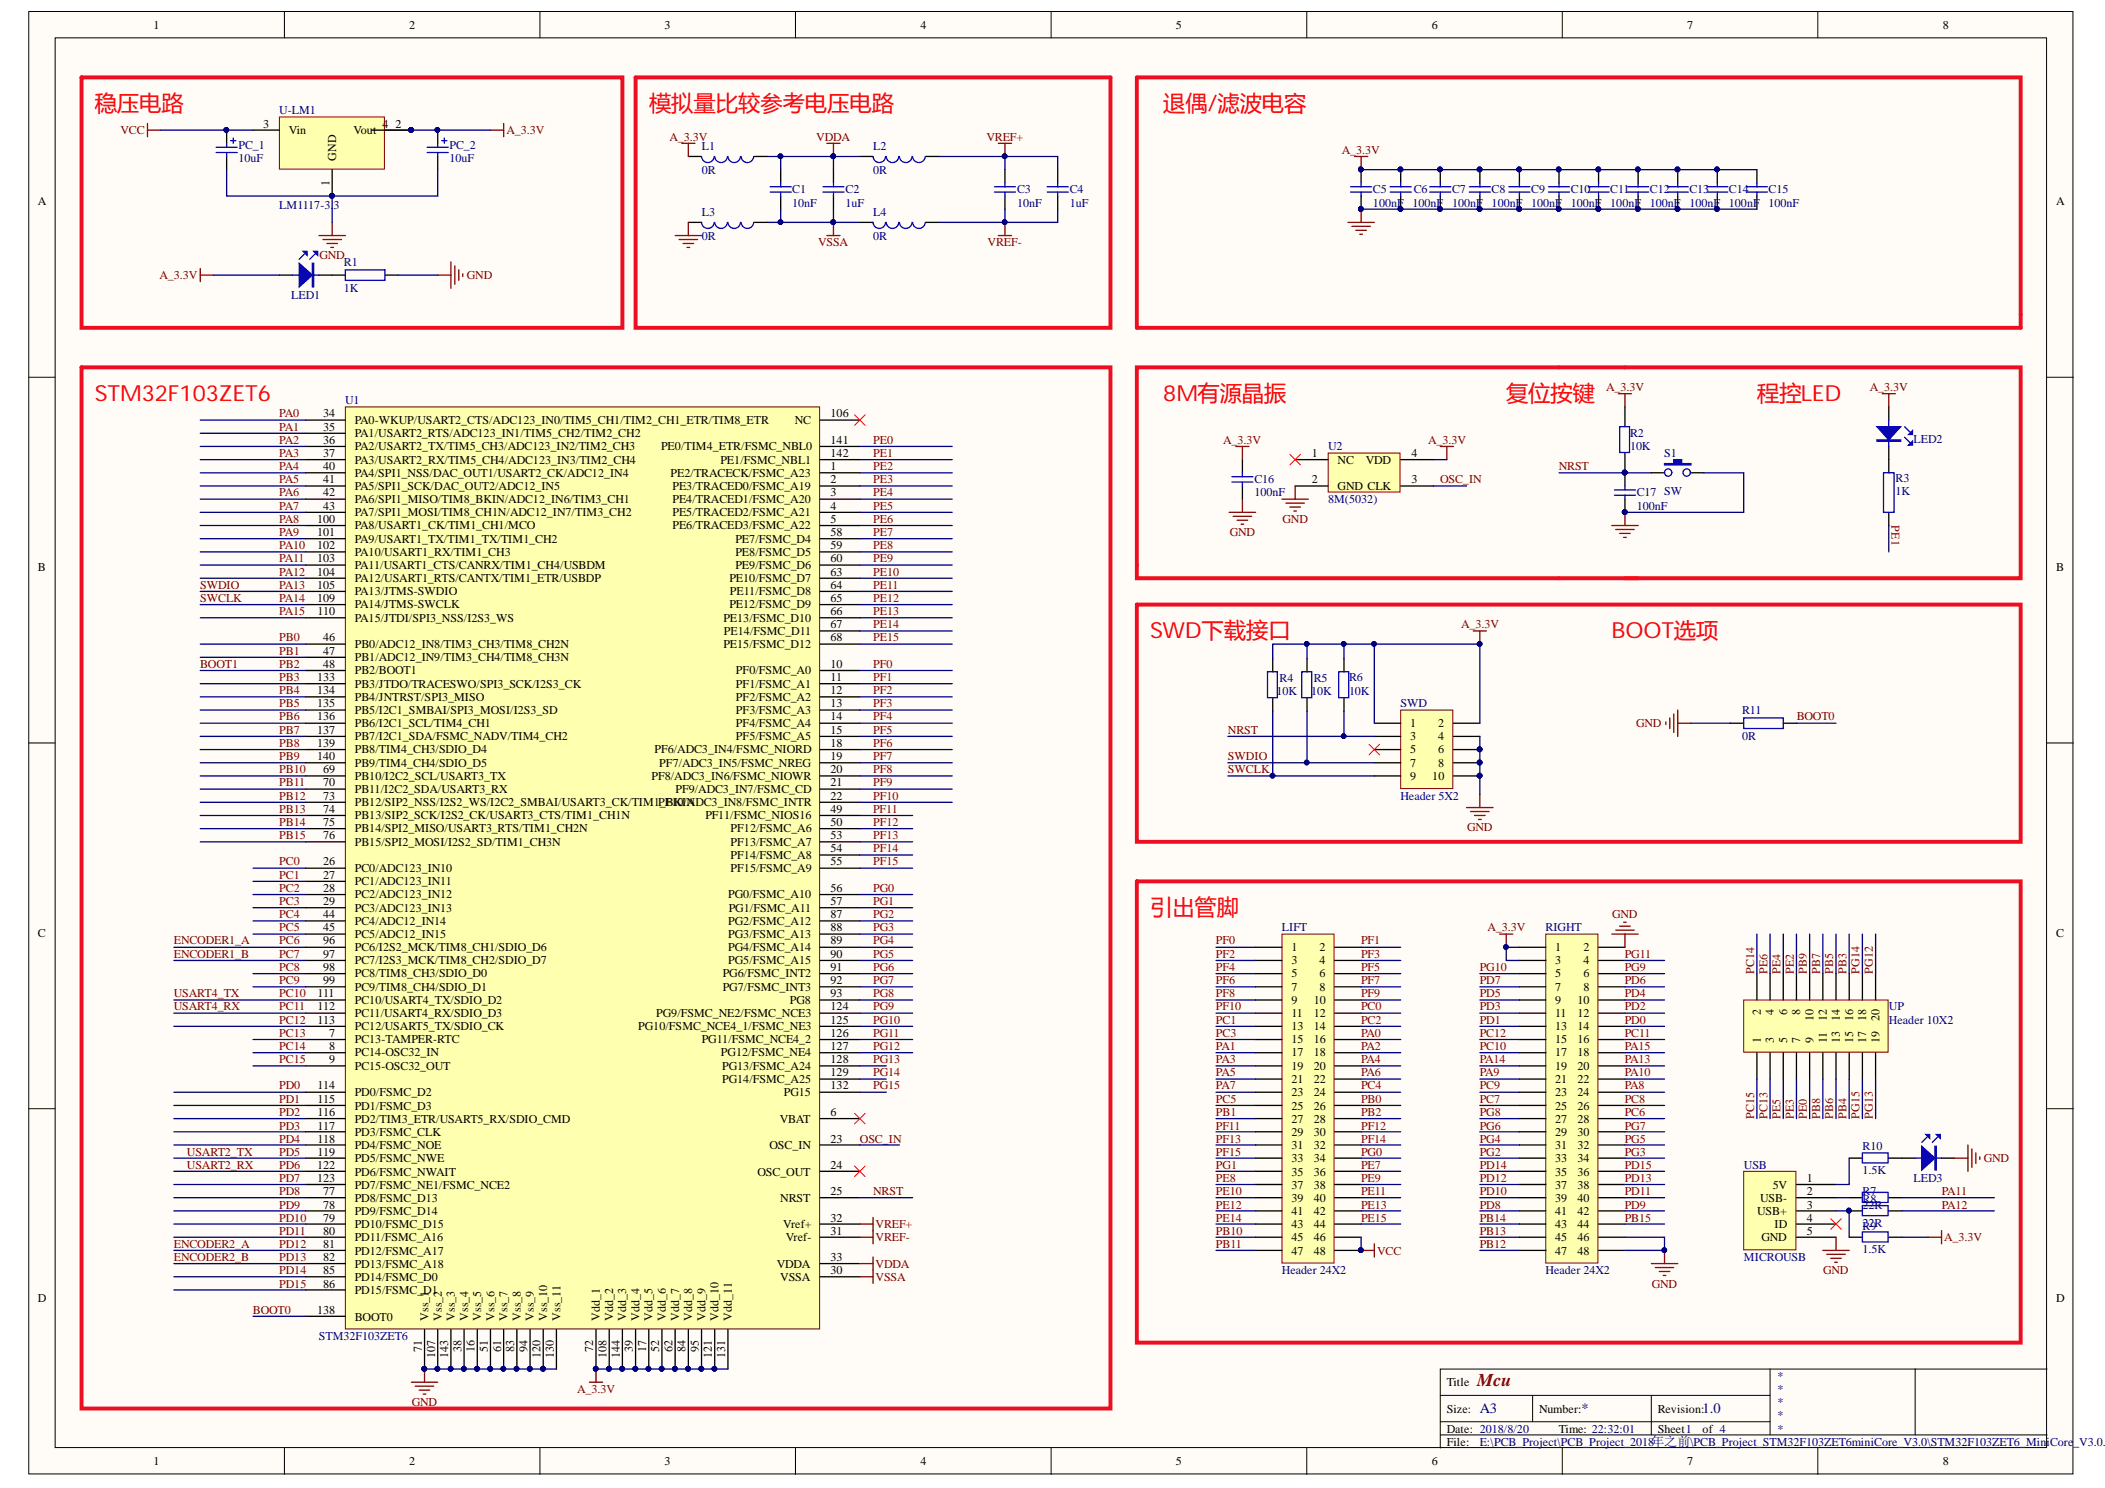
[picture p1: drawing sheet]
<svg xmlns="http://www.w3.org/2000/svg" width="297mm" height="210mm" viewBox="0 0 297 210" stroke-linecap="round" stroke-linejoin="round" font-family="sans-serif">
<defs><g id="words">
<g font-size="3.1" fill="#f00">
<text x="13.4" y="15.7">稳压电路</text>
<text x="91.6" y="15.7">模拟量比较参考电压电路</text>
<text x="164.1" y="15.7">退偶/滤波电容</text>
<text x="13.4" y="56.6">STM32F103ZET6</text>
<text x="164.1" y="56.6">8M有源晶振</text>
<text x="212.5" y="56.6">复位按键</text>
<text x="248" y="56.6">程控LED</text>
<text x="162.3" y="90.1">SWD下载接口</text>
<text x="227.4" y="90.1">BOOT选项</text>
<text x="162.3" y="129.1">引出管脚</text>
</g>
<text font-size="2.5" fill="#800000" x="208.5" y="195.6">Mcu</text>
<g font-size="2" fill="#000080">
<text x="208.8" y="199.4">A3</text>
<text x="223.2" y="199.4">*</text>
<text x="240.3" y="199.4">1.0</text>
</g>
<g font-size="1.7">
<text x="21.6" y="4.1">1</text>
<text x="57.8" y="4.1">2</text>
<text x="93.8" y="4.1">3</text>
<text x="129.9" y="4.1">4</text>
<text x="165.9" y="4.1">5</text>
<text x="202" y="4.1">6</text>
<text x="238.1" y="4.1">7</text>
<text x="274.2" y="4.1">8</text>
<text x="37.1" y="18">3</text>
<text x="54" y="18">4</text>
<text x="55.8" y="18">2</text>
<text x="40.8" y="18.9">Vin</text>
<text x="47.4" y="22.6" transform="rotate(-90 47.4 22.6)">GND</text>
<text x="49.9" y="18.9">Vout</text>
<text x="5.3" y="28.9">A</text>
<text x="46.5" y="26.3" transform="rotate(-90 46.5 26.3)">1</text>
<text x="290.2" y="28.9">A</text>
<text x="45.6" y="58.9">34</text>
<text x="50.1" y="59.8">PA0-WKUP/USART2_CTS/ADC123_IN0/TIM5_CH1/TIM2_CH1_ETR/TIM8_ETR</text>
<text x="112.1" y="59.8">NC</text>
<text x="117.2" y="58.9">106</text>
<text x="45.6" y="60.7">35</text>
<text x="45.6" y="62.6">36</text>
<text x="45.6" y="64.5">37</text>
<text x="50.1" y="61.7">PA1/USART2_RTS/ADC123_IN1/TIM5_CH2/TIM2_CH2</text>
<text x="50.1" y="63.5">PA2/USART2_TX/TIM5_CH3/ADC123_IN2/TIM2_CH3</text>
<text x="50.1" y="65.4">PA3/USART2_RX/TIM5_CH4/ADC123_IN3/TIM2_CH4</text>
<text x="93.3" y="63.5">PE0/TIM4_ETR/FSMC_NBL0</text>
<text x="101.7" y="65.4">PE1/FSMC_NBL1</text>
<text x="117.2" y="62.6">141</text>
<text x="117.2" y="64.5">142</text>
<text x="185.1" y="64.5">1</text>
<text x="188.8" y="65.4">NC</text>
<text x="192.7" y="65.4">VDD</text>
<text x="199.2" y="64.5">4</text>
<text x="45.6" y="66.3">40</text>
<text x="45.6" y="68.2">41</text>
<text x="45.6" y="70">42</text>
<text x="45.6" y="71.9">43</text>
<text x="50.1" y="67.2">PA4/SPI1_NSS/DAC_OUT1/USART2_CK/ADC12_IN4</text>
<text x="50.1" y="69.1">PA5/SPI1_SCK/DAC_OUT2/ADC12_IN5</text>
<text x="50.1" y="71">PA6/SPI1_MISO/TIM8_BKIN/ADC12_IN6/TIM3_CH1</text>
<text x="94.6" y="67.2">PE2/TRACECK/FSMC_A23</text>
<text x="94.9" y="69.1">PE3/TRACED0/FSMC_A19</text>
<text x="94.9" y="71">PE4/TRACED1/FSMC_A20</text>
<text x="117.2" y="66.3">1</text>
<text x="117.2" y="68.2">2</text>
<text x="117.2" y="70">3</text>
<text x="117.2" y="71.9">4</text>
<text x="185.1" y="68.2">2</text>
<text x="188.8" y="69.1">GND CLK</text>
<text x="199.2" y="68.2">3</text>
<text x="44.7" y="73.8">100</text>
<text x="44.7" y="75.6">101</text>
<text x="44.7" y="77.5">102</text>
<text x="50.1" y="72.8">PA7/SPI1_MOSI/TIM8_CH1N/ADC12_IN7/TIM3_CH2</text>
<text x="50.1" y="74.7">PA8/USART1_CK/TIM1_CH1/MCO</text>
<text x="50.1" y="76.5">PA9/USART1_TX/TIM1_TX/TIM1_CH2</text>
<text x="94.9" y="72.8">PE5/TRACED2/FSMC_A21</text>
<text x="94.9" y="74.7">PE6/TRACED3/FSMC_A22</text>
<text x="103.8" y="76.5">PE7/FSMC_D4</text>
<text x="117.2" y="73.8">5</text>
<text x="117.2" y="75.6">58</text>
<text x="117.2" y="77.5">59</text>
<text x="5.3" y="80.5">B</text>
<text x="44.7" y="79.3">103</text>
<text x="44.7" y="81.2">104</text>
<text x="44.7" y="83">105</text>
<text x="50.1" y="78.4">PA10/USART1_RX/TIM1_CH3</text>
<text x="50.1" y="80.3">PA11/USART1_CTS/CANRX/TIM1_CH4/USBDM</text>
<text x="50.1" y="82.1">PA12/USART1_RTS/CANTX/TIM1_ETR/USBDP</text>
<text x="50.1" y="84">PA13/JTMS-SWDIO</text>
<text x="102.9" y="82.1">PE10/FSMC_D7</text>
<text x="103" y="84">PE11/FSMC_D8</text>
<text x="103.8" y="78.4">PE8/FSMC_D5</text>
<text x="103.8" y="80.3">PE9/FSMC_D6</text>
<text x="117.2" y="79.3">60</text>
<text x="117.2" y="81.2">63</text>
<text x="117.2" y="83">64</text>
<text x="290.2" y="80.5">B</text>
<text x="44.7" y="84.9">109</text>
<text x="44.8" y="86.8">110</text>
<text x="50.1" y="85.8">PA14/JTMS-SWCLK</text>
<text x="50.1" y="87.7">PA15/JTDI/SPI3_NSS/I2S3_WS</text>
<text x="102.1" y="87.7">PE13/FSMC_D10</text>
<text x="102.2" y="89.6">PE14/FSMC_D11</text>
<text x="102.9" y="85.8">PE12/FSMC_D9</text>
<text x="117.2" y="84.9">65</text>
<text x="117.2" y="86.8">66</text>
<text x="117.2" y="88.6">67</text>
<text x="45.6" y="90.5">46</text>
<text x="45.6" y="92.3">47</text>
<text x="45.6" y="94.2">48</text>
<text x="50.1" y="91.4">PB0/ADC12_IN8/TIM3_CH3/TIM8_CH2N</text>
<text x="50.1" y="93.3">PB1/ADC12_IN9/TIM3_CH4/TIM8_CH3N</text>
<text x="50.1" y="95.1">PB2/BOOT1</text>
<text x="102.1" y="91.4">PE15/FSMC_D12</text>
<text x="103.8" y="95.1">PF0/FSMC_A0</text>
<text x="117.2" y="94.2">10</text>
<text x="117.2" y="90.5">68</text>
<text x="44.7" y="96.1">133</text>
<text x="44.7" y="97.9">134</text>
<text x="44.7" y="99.8">135</text>
<text x="44.7" y="101.6">136</text>
<text x="50.1" y="97">PB3/JTDO/TRACESWO/SPI3_SCK/I2S3_CK</text>
<text x="50.1" y="98.8">PB4/JNTRST/SPI3_MISO</text>
<text x="50.1" y="100.7">PB5/I2C1_SMBAI/SPI3_MOSI/I2S3_SD</text>
<text x="103.8" y="97">PF1/FSMC_A1</text>
<text x="103.8" y="98.8">PF2/FSMC_A2</text>
<text x="103.8" y="100.7">PF3/FSMC_A3</text>
<text x="117.2" y="96.1">11</text>
<text x="117.2" y="97.9">12</text>
<text x="117.2" y="99.8">13</text>
<text x="117.2" y="101.6">14</text>
<text x="44.7" y="103.5">137</text>
<text x="44.7" y="105.3">139</text>
<text x="44.7" y="107.2">140</text>
<text x="50.1" y="102.6">PB6/I2C1_SCL/TIM4_CH1</text>
<text x="50.1" y="104.4">PB7/I2C1_SDA/FSMC_NADV/TIM4_CH2</text>
<text x="50.1" y="106.3">PB8/TIM4_CH3/SDIO_D4</text>
<text x="92.3" y="106.3">PF6/ADC3_IN4/FSMC_NIORD</text>
<text x="103.8" y="102.6">PF4/FSMC_A4</text>
<text x="103.8" y="104.4">PF5/FSMC_A5</text>
<text x="117.2" y="103.5">15</text>
<text x="117.2" y="105.3">18</text>
<text x="117.2" y="107.2">19</text>
<text x="199" y="102.6">1</text>
<text x="199" y="104.4">3</text>
<text x="199" y="106.3">5</text>
<text x="203" y="102.6">2</text>
<text x="203" y="104.4">4</text>
<text x="203" y="106.3">6</text>
<text x="45.6" y="109.1">69</text>
<text x="45.6" y="110.9">70</text>
<text x="45.6" y="112.8">73</text>
<text x="50.1" y="110">PB10/I2C2_SCL/USART3_TX</text>
<text x="50.1" y="111.9">PB11/I2C2_SDA/USART3_RX</text>
<text x="50.1" y="113.7">PB12/SIP2_NSS/I2S2_WS/I2C2_SMBAI/USART3_CK/TIM1_BKINDC3_IN8/FSMC_INTR</text>
<text x="50.1" y="108.1">PB9/TIM4_CH4/SDIO_D5</text>
<text x="91.9" y="110">PF8/ADC3_IN6/FSMC_NIOWR</text>
<text x="92.9" y="113.7">PF10/A</text>
<text x="93" y="108.1">PF7/ADC3_IN5/FSMC_NREG</text>
<text x="95.3" y="111.9">PF9/ADC3_IN7/FSMC_CD</text>
<text x="117.2" y="109.1">20</text>
<text x="117.2" y="110.9">21</text>
<text x="117.2" y="112.8">22</text>
<text x="199" y="108.1">7</text>
<text x="199" y="110">9</text>
<text x="202.1" y="110">10</text>
<text x="203" y="108.1">8</text>
<text x="45.6" y="114.6">74</text>
<text x="45.6" y="116.5">75</text>
<text x="45.6" y="118.4">76</text>
<text x="50.1" y="115.6">PB13/SIP2_SCK/I2S2_CK/USART3_CTS/TIM1_CH1N</text>
<text x="50.1" y="117.4">PB14/SPI2_MISO/USART3_RTS/TIM1_CH2N</text>
<text x="50.1" y="119.3">PB15/SPI2_MOSI/I2S2_SD/TIM1_CH3N</text>
<text x="99.5" y="115.6">PF11/FSMC_NIOS16</text>
<text x="103.1" y="117.4">PF12/FSMC_A6</text>
<text x="103.1" y="119.3">PF13/FSMC_A7</text>
<text x="117.2" y="114.6">49</text>
<text x="117.2" y="116.5">50</text>
<text x="117.2" y="118.4">53</text>
<text x="45.6" y="122.1">26</text>
<text x="45.6" y="123.9">27</text>
<text x="45.6" y="125.8">28</text>
<text x="50.1" y="123">PC0/ADC123_IN10</text>
<text x="50.1" y="124.9">PC1/ADC123_IN11</text>
<text x="103.1" y="121.1">PF14/FSMC_A8</text>
<text x="103.1" y="123">PF15/FSMC_A9</text>
<text x="117.2" y="120.2">54</text>
<text x="117.2" y="122.1">55</text>
<text x="117.2" y="125.8">56</text>
<text x="45.6" y="127.7">29</text>
<text x="45.6" y="129.5">44</text>
<text x="45.6" y="131.4">45</text>
<text x="50.1" y="126.7">PC2/ADC123_IN12</text>
<text x="50.1" y="128.6">PC3/ADC123_IN13</text>
<text x="50.1" y="130.4">PC4/ADC12_IN14</text>
<text x="102.8" y="126.7">PG0/FSMC_A10</text>
<text x="102.8" y="130.4">PG2/FSMC_A12</text>
<text x="102.8" y="128.6">PG1/FSMC_A11</text>
<text x="117.2" y="127.7">57</text>
<text x="117.2" y="129.5">87</text>
<text x="117.2" y="131.4">88</text>
<text x="5.3" y="132.1">C</text>
<text x="45.6" y="133.2">96</text>
<text x="45.6" y="135.1">97</text>
<text x="45.6" y="136.9">98</text>
<text x="50.1" y="132.3">PC5/ADC12_IN15</text>
<text x="50.1" y="134.2">PC6/I2S2_MCK/TIM8_CH1/SDIO_D6</text>
<text x="50.1" y="136">PC7/I2S3_MCK/TIM8_CH2/SDIO_D7</text>
<text x="50.1" y="137.9">PC8/TIM8_CH3/SDIO_D0</text>
<text x="102" y="137.9">PG6/FSMC_INT2</text>
<text x="102.8" y="132.3">PG3/FSMC_A13</text>
<text x="102.8" y="134.2">PG4/FSMC_A14</text>
<text x="102.8" y="136">PG5/FSMC_A15</text>
<text x="117.2" y="133.2">89</text>
<text x="117.2" y="135.1">90</text>
<text x="117.2" y="136.9">91</text>
<text x="182.2" y="134.2">1</text>
<text x="182.2" y="136">3</text>
<text x="182.2" y="137.9">5</text>
<text x="186.2" y="134.2">2</text>
<text x="186.2" y="136">4</text>
<text x="186.2" y="137.9">6</text>
<text x="219.5" y="134.2">1</text>
<text x="219.5" y="136">3</text>
<text x="219.5" y="137.9">5</text>
<text x="223.4" y="134.2">2</text>
<text x="223.4" y="136">4</text>
<text x="223.4" y="137.9">6</text>
<text x="290.2" y="132.1">C</text>
<text x="44.8" y="140.7">111</text>
<text x="44.8" y="142.5">112</text>
<text x="45.6" y="138.8">99</text>
<text x="50.1" y="139.7">PC9/TIM8_CH4/SDIO_D1</text>
<text x="50.1" y="141.6">PC10/USART4_TX/SDIO_D2</text>
<text x="50.1" y="143.4">PC11/USART4_RX/SDIO_D3</text>
<text x="92.6" y="143.4">PG9/FSMC_NE2/FSMC_NCE3</text>
<text x="102" y="139.7">PG7/FSMC_INT3</text>
<text x="111.5" y="141.6">PG8</text>
<text x="117.2" y="138.8">92</text>
<text x="117.2" y="140.7">93</text>
<text x="117.2" y="142.5">124</text>
<text x="182.2" y="139.7">7</text>
<text x="182.2" y="141.6">9</text>
<text x="182.2" y="143.4">11</text>
<text x="185.4" y="141.6">10</text>
<text x="185.4" y="143.4">12</text>
<text x="186.2" y="139.7">8</text>
<text x="219.5" y="139.7">7</text>
<text x="219.5" y="141.6">9</text>
<text x="219.5" y="143.4">11</text>
<text x="222.6" y="141.6">10</text>
<text x="222.6" y="143.4">12</text>
<text x="223.4" y="139.7">8</text>
<text x="248.5" y="143.2" transform="rotate(-90 248.5 143.2)">2</text>
<text x="250.3" y="143.2" transform="rotate(-90 250.3 143.2)">4</text>
<text x="252.2" y="143.2" transform="rotate(-90 252.2 143.2)">6</text>
<text x="254" y="143.2" transform="rotate(-90 254 143.2)">8</text>
<text x="44.8" y="144.4">113</text>
<text x="46.4" y="146.2">7</text>
<text x="46.4" y="148.1">8</text>
<text x="46.4" y="150">9</text>
<text x="50.1" y="147.2">PC13-TAMPER-RTC</text>
<text x="50.1" y="149">PC14-OSC32_IN</text>
<text x="50.1" y="145.3">PC12/USART5_TX/SDIO_CK</text>
<text x="90.1" y="145.3">PG10/FSMC_NCE4_1/FSMC_NE3</text>
<text x="99" y="147.2">PG11/FSMC_NCE4_2</text>
<text x="101.7" y="149">PG12/FSMC_NE4</text>
<text x="117.2" y="144.4">125</text>
<text x="117.2" y="146.2">126</text>
<text x="117.2" y="148.1">127</text>
<text x="117.2" y="150">128</text>
<text x="182.2" y="145.3">13</text>
<text x="182.2" y="147.2">15</text>
<text x="182.2" y="149">17</text>
<text x="185.4" y="145.3">14</text>
<text x="185.4" y="147.2">16</text>
<text x="185.4" y="149">18</text>
<text x="219.5" y="145.3">13</text>
<text x="219.5" y="147.2">15</text>
<text x="219.5" y="149">17</text>
<text x="222.6" y="145.3">14</text>
<text x="222.6" y="147.2">16</text>
<text x="222.6" y="149">18</text>
<text x="248.5" y="147.2" transform="rotate(-90 248.5 147.2)">1</text>
<text x="250.3" y="147.2" transform="rotate(-90 250.3 147.2)">3</text>
<text x="252.2" y="147.2" transform="rotate(-90 252.2 147.2)">5</text>
<text x="254" y="147.2" transform="rotate(-90 254 147.2)">7</text>
<text x="255.9" y="147.2" transform="rotate(-90 255.9 147.2)">9</text>
<text x="255.9" y="144" transform="rotate(-90 255.9 144)">10</text>
<text x="257.8" y="147.2" transform="rotate(-90 257.8 147.2)">11</text>
<text x="257.8" y="144" transform="rotate(-90 257.8 144)">12</text>
<text x="259.6" y="147.2" transform="rotate(-90 259.6 147.2)">13</text>
<text x="259.6" y="144" transform="rotate(-90 259.6 144)">14</text>
<text x="261.5" y="147.2" transform="rotate(-90 261.5 147.2)">15</text>
<text x="261.5" y="144" transform="rotate(-90 261.5 144)">16</text>
<text x="263.3" y="147.2" transform="rotate(-90 263.3 147.2)">17</text>
<text x="263.3" y="144" transform="rotate(-90 263.3 144)">18</text>
<text x="265.2" y="147.2" transform="rotate(-90 265.2 147.2)">19</text>
<text x="265.2" y="144" transform="rotate(-90 265.2 144)">20</text>
<text x="44.8" y="153.7">114</text>
<text x="44.8" y="155.5">115</text>
<text x="50.1" y="150.9">PC15-OSC32_OUT</text>
<text x="50.1" y="154.6">PD0/FSMC_D2</text>
<text x="101.9" y="150.9">PG13/FSMC_A24</text>
<text x="101.9" y="152.7">PG14/FSMC_A25</text>
<text x="110.6" y="154.6">PG15</text>
<text x="117.2" y="151.8">129</text>
<text x="117.2" y="153.7">132</text>
<text x="182.2" y="150.9">19</text>
<text x="182.2" y="152.7">21</text>
<text x="182.2" y="154.6">23</text>
<text x="185.4" y="150.9">20</text>
<text x="185.4" y="152.7">22</text>
<text x="185.4" y="154.6">24</text>
<text x="219.5" y="150.9">19</text>
<text x="219.5" y="152.7">21</text>
<text x="219.5" y="154.6">23</text>
<text x="222.6" y="150.9">20</text>
<text x="222.6" y="152.7">22</text>
<text x="222.6" y="154.6">24</text>
<text x="44.8" y="157.5">116</text>
<text x="44.8" y="159.3">117</text>
<text x="44.8" y="161.2">118</text>
<text x="50.1" y="156.5">PD1/FSMC_D3</text>
<text x="50.1" y="158.4">PD2/TIM3_ETR/USART5_RX/SDIO_CMD</text>
<text x="50.1" y="160.3">PD3/FSMC_CLK</text>
<text x="110" y="158.4">VBAT</text>
<text x="117.2" y="157.5">6</text>
<text x="117.2" y="161.2">23</text>
<text x="182.2" y="156.5">25</text>
<text x="182.2" y="158.4">27</text>
<text x="182.2" y="160.3">29</text>
<text x="185.4" y="156.5">26</text>
<text x="185.4" y="158.4">28</text>
<text x="185.4" y="160.3">30</text>
<text x="219.5" y="156.5">25</text>
<text x="219.5" y="158.4">27</text>
<text x="219.5" y="160.3">29</text>
<text x="222.6" y="156.5">26</text>
<text x="222.6" y="158.4">28</text>
<text x="222.6" y="160.3">30</text>
<text x="44.7" y="164.9">122</text>
<text x="44.7" y="166.8">123</text>
<text x="44.8" y="163">119</text>
<text x="50.1" y="162.1">PD4/FSMC_NOE</text>
<text x="50.1" y="164">PD5/FSMC_NWE</text>
<text x="50.1" y="165.8">PD6/FSMC_NWAIT</text>
<text x="50.1" y="167.7">PD7/FSMC_NE1/FSMC_NCE2</text>
<text x="106.9" y="165.8">OSC_OUT</text>
<text x="108.6" y="162.1">OSC_IN</text>
<text x="117.2" y="164.9">24</text>
<text x="182.2" y="162.1">31</text>
<text x="182.2" y="164">33</text>
<text x="182.2" y="165.8">35</text>
<text x="182.2" y="167.7">37</text>
<text x="185.4" y="162.1">32</text>
<text x="185.4" y="164">34</text>
<text x="185.4" y="165.8">36</text>
<text x="185.4" y="167.7">38</text>
<text x="219.5" y="162.1">31</text>
<text x="219.5" y="164">33</text>
<text x="219.5" y="165.8">35</text>
<text x="219.5" y="167.7">37</text>
<text x="222.6" y="162.1">32</text>
<text x="222.6" y="164">34</text>
<text x="222.6" y="165.8">36</text>
<text x="222.6" y="167.7">38</text>
<text x="250.2" y="167.7">5V</text>
<text x="255" y="166.8">1</text>
<text x="45.6" y="168.6">77</text>
<text x="45.6" y="170.5">78</text>
<text x="45.6" y="172.3">79</text>
<text x="50.1" y="169.6">PD8/FSMC_D13</text>
<text x="50.1" y="171.4">PD9/FSMC_D14</text>
<text x="50.1" y="173.3">PD10/FSMC_D15</text>
<text x="110.1" y="169.6">NRST</text>
<text x="110.5" y="173.3">Vref+</text>
<text x="117.2" y="168.6">25</text>
<text x="117.2" y="172.3">32</text>
<text x="182.2" y="169.6">39</text>
<text x="182.2" y="171.4">41</text>
<text x="182.2" y="173.3">43</text>
<text x="185.4" y="169.6">40</text>
<text x="185.4" y="171.4">42</text>
<text x="185.4" y="173.3">44</text>
<text x="219.5" y="169.6">39</text>
<text x="219.5" y="171.4">41</text>
<text x="219.5" y="173.3">43</text>
<text x="222.6" y="169.6">40</text>
<text x="222.6" y="171.4">42</text>
<text x="222.6" y="173.3">44</text>
<text x="248" y="171.4">USB+</text>
<text x="248.4" y="169.6">USB-</text>
<text x="250.4" y="173.3">ID</text>
<text x="255" y="168.6">2</text>
<text x="255" y="170.5">3</text>
<text x="255" y="172.3">4</text>
<text x="45.6" y="174.2">80</text>
<text x="45.6" y="176.1">81</text>
<text x="45.6" y="177.9">82</text>
<text x="45.6" y="179.8">85</text>
<text x="50.1" y="175.1">PD11/FSMC_A16</text>
<text x="50.1" y="177">PD12/FSMC_A17</text>
<text x="50.1" y="178.8">PD13/FSMC_A18</text>
<text x="109.6" y="178.8">VDDA</text>
<text x="110.9" y="175.1">Vref-</text>
<text x="117.2" y="179.8">30</text>
<text x="117.2" y="174.2">31</text>
<text x="117.2" y="177.9">33</text>
<text x="182.2" y="175.1">45</text>
<text x="182.2" y="177">47</text>
<text x="185.4" y="175.1">46</text>
<text x="185.4" y="177">48</text>
<text x="219.5" y="175.1">45</text>
<text x="219.5" y="177">47</text>
<text x="222.6" y="175.1">46</text>
<text x="222.6" y="177">48</text>
<text x="248.5" y="175.1">GND</text>
<text x="255" y="174.2">5</text>
<text x="5.3" y="183.7">D</text>
<text x="44.7" y="185.4">138</text>
<text x="45.6" y="181.6">86</text>
<text x="50.1" y="180.7">PD14/FSMC_D0</text>
<text x="50.1" y="182.6">PD15/FSMC_D1</text>
<text x="110.1" y="180.7">VSSA</text>
<text x="290.2" y="183.7">D</text>
<text x="50.1" y="186.3">BOOT0</text>
<text x="59.5" y="190.7" transform="rotate(-90 59.5 190.7)">71</text>
<text x="60.5" y="186.3" transform="rotate(-90 60.5 186.3)">Vss_1</text>
<text x="61.4" y="191.5" transform="rotate(-90 61.4 191.5)">107</text>
<text x="62.3" y="186.3" transform="rotate(-90 62.3 186.3)">Vss_2</text>
<text x="63.3" y="191.5" transform="rotate(-90 63.3 191.5)">143</text>
<text x="64.2" y="186.3" transform="rotate(-90 64.2 186.3)">Vss_3</text>
<text x="65.1" y="190.7" transform="rotate(-90 65.1 190.7)">38</text>
<text x="66" y="186.3" transform="rotate(-90 66 186.3)">Vss_4</text>
<text x="67" y="190.7" transform="rotate(-90 67 190.7)">16</text>
<text x="67.9" y="186.3" transform="rotate(-90 67.9 186.3)">Vss_5</text>
<text x="68.8" y="190.7" transform="rotate(-90 68.8 190.7)">51</text>
<text x="69.8" y="186.3" transform="rotate(-90 69.8 186.3)">Vss_6</text>
<text x="70.7" y="190.7" transform="rotate(-90 70.7 190.7)">61</text>
<text x="71.6" y="186.3" transform="rotate(-90 71.6 186.3)">Vss_7</text>
<text x="72.6" y="190.7" transform="rotate(-90 72.6 190.7)">83</text>
<text x="73.5" y="186.3" transform="rotate(-90 73.5 186.3)">Vss_8</text>
<text x="74.4" y="190.7" transform="rotate(-90 74.4 190.7)">94</text>
<text x="75.4" y="186.3" transform="rotate(-90 75.4 186.3)">Vss_9</text>
<text x="76.3" y="191.5" transform="rotate(-90 76.3 191.5)">120</text>
<text x="77.2" y="186.3" transform="rotate(-90 77.2 186.3)">Vss_10</text>
<text x="78.1" y="191.5" transform="rotate(-90 78.1 191.5)">130</text>
<text x="79.1" y="186.3" transform="rotate(-90 79.1 186.3)">Vss_11</text>
<text x="83.7" y="190.7" transform="rotate(-90 83.7 190.7)">72</text>
<text x="84.7" y="186.3" transform="rotate(-90 84.7 186.3)">Vdd_1</text>
<text x="85.6" y="191.5" transform="rotate(-90 85.6 191.5)">108</text>
<text x="86.5" y="186.3" transform="rotate(-90 86.5 186.3)">Vdd_2</text>
<text x="87.4" y="191.5" transform="rotate(-90 87.4 191.5)">144</text>
<text x="88.4" y="186.3" transform="rotate(-90 88.4 186.3)">Vdd_3</text>
<text x="89.3" y="190.7" transform="rotate(-90 89.3 190.7)">39</text>
<text x="90.2" y="186.3" transform="rotate(-90 90.2 186.3)">Vdd_4</text>
<text x="91.2" y="190.7" transform="rotate(-90 91.2 190.7)">17</text>
<text x="92.1" y="186.3" transform="rotate(-90 92.1 186.3)">Vdd_5</text>
<text x="93" y="190.7" transform="rotate(-90 93 190.7)">52</text>
<text x="94" y="186.3" transform="rotate(-90 94 186.3)">Vdd_6</text>
<text x="94.9" y="190.7" transform="rotate(-90 94.9 190.7)">62</text>
<text x="95.8" y="186.3" transform="rotate(-90 95.8 186.3)">Vdd_7</text>
<text x="96.7" y="190.7" transform="rotate(-90 96.7 190.7)">84</text>
<text x="97.7" y="186.3" transform="rotate(-90 97.7 186.3)">Vdd_8</text>
<text x="98.6" y="190.7" transform="rotate(-90 98.6 190.7)">95</text>
<text x="99.5" y="186.3" transform="rotate(-90 99.5 186.3)">Vdd_9</text>
<text x="100.5" y="191.5" transform="rotate(-90 100.5 191.5)">121</text>
<text x="101.4" y="186.3" transform="rotate(-90 101.4 186.3)">Vdd_10</text>
<text x="102.3" y="191.5" transform="rotate(-90 102.3 191.5)">131</text>
<text x="103.3" y="186.3" transform="rotate(-90 103.3 186.3)">Vdd_11</text>
<text x="204.1" y="195.6">Title</text>
<text x="204.1" y="199.3">Size:</text>
<text x="204.1" y="202.1">Date: 2018/8/20</text>
<text x="204.1" y="203.9">File:</text>
<text x="217.2" y="199.3">Number:</text>
<text x="220" y="202.1">Time: 22:32:01</text>
<text x="233.9" y="199.3">Revision:</text>
<text x="233.9" y="202.1">Sheet1</text>
<text x="240.3" y="202.1">of 4</text>
<text x="21.6" y="206.7">1</text>
<text x="57.8" y="206.7">2</text>
<text x="93.8" y="206.7">3</text>
<text x="129.9" y="206.7">4</text>
<text x="165.9" y="206.7">5</text>
<text x="202" y="206.7">6</text>
<text x="238.1" y="206.7">7</text>
<text x="274.2" y="206.7">8</text>
</g>
<g font-size="1.7" fill="#000080">
<text x="39.4" y="16.1">U-LM1</text>
<text x="33.7" y="21">PC_1</text>
<text x="33.7" y="22.8">10uF</text>
<text x="63.4" y="21">PC_2</text>
<text x="63.4" y="22.8">10uF</text>
<text x="99" y="21.1">L1</text>
<text x="123.2" y="21.1">L2</text>
<text x="39.4" y="29.5">LM1117-3.3</text>
<text x="99" y="24.5">0R</text>
<text x="111.8" y="27.3">C1</text>
<text x="111.8" y="29.1">10nF</text>
<text x="119.3" y="27.3">C2</text>
<text x="119.3" y="29.1">1uF</text>
<text x="123.2" y="24.5">0R</text>
<text x="143.5" y="27.3">C3</text>
<text x="143.5" y="29.1">10nF</text>
<text x="151" y="27.3">C4</text>
<text x="151" y="29.1">1uF</text>
<text x="193.7" y="27.3">C5</text>
<text x="193.7" y="29.1">100nF</text>
<text x="199.3" y="29.1">100nF</text>
<text x="199.5" y="27.3">C6</text>
<text x="204.9" y="27.3">C7</text>
<text x="204.9" y="29.1">100nF</text>
<text x="210.5" y="27.3">C8</text>
<text x="210.5" y="29.1">100nF</text>
<text x="216.1" y="27.3">C9</text>
<text x="216.1" y="29.1">100nF</text>
<text x="221.7" y="27.3">C10</text>
<text x="221.7" y="29.1">100nF</text>
<text x="227.2" y="27.3">C11</text>
<text x="227.2" y="29.1">100nF</text>
<text x="232.8" y="27.3">C12</text>
<text x="232.8" y="29.1">100nF</text>
<text x="238.4" y="27.3">C13</text>
<text x="238.4" y="29.1">100nF</text>
<text x="244" y="27.3">C14</text>
<text x="244" y="29.1">100nF</text>
<text x="249.6" y="27.3">C15</text>
<text x="249.6" y="29.1">100nF</text>
<text x="99" y="30.4">L3</text>
<text x="99" y="33.8">0R</text>
<text x="123.2" y="30.4">L4</text>
<text x="123.2" y="33.8">0R</text>
<text x="48.5" y="37.5">R1</text>
<text x="48.5" y="41.2">1K</text>
<text x="41.1" y="42.2">LED1</text>
<text x="48.7" y="57">U1</text>
<text x="187.4" y="63.5">U2</text>
<text x="230" y="63.5">10K</text>
<text x="230" y="61.7">R2</text>
<text x="234.8" y="64.5">S1</text>
<text x="270" y="62.4">LED2</text>
<text x="177" y="68.2">C16</text>
<text x="177" y="70">100nF</text>
<text x="187.4" y="71">8M(5032)</text>
<text x="231" y="70">C17 SW</text>
<text x="231" y="71.9">100nF</text>
<text x="267.5" y="68">R3</text>
<text x="267.5" y="69.9">1K</text>
<text x="180.1" y="98.1">10K</text>
<text x="180.6" y="96.2">R4</text>
<text x="185" y="98.1">10K</text>
<text x="185.4" y="96.2">R5</text>
<text x="190.4" y="98.1">10K</text>
<text x="190.4" y="96.1">R6</text>
<text x="197.6" y="99.8">SWD</text>
<text x="245.8" y="100.7">R11</text>
<text x="245.8" y="104.4">0R</text>
<text x="197.6" y="112.8">Header 5X2</text>
<text x="180.9" y="131.4">LIFT</text>
<text x="218.1" y="131.4">RIGHT</text>
<text x="266.6" y="142.5">UP</text>
<text x="266.6" y="144.4">Header 10X2</text>
<text x="246.1" y="164.9">USB</text>
<text x="262.8" y="165.6">1.5K</text>
<text x="262.8" y="162.3">R10</text>
<text x="270" y="166.8">LED3</text>
<text x="262.8" y="170.5">22R</text>
<text x="262.8" y="168.6">R7</text>
<text x="262.8" y="173">22R</text>
<text x="262.8" y="169.7">R8</text>
<text x="262.8" y="173.4">R9</text>
<text x="180.9" y="179.8">Header 24X2</text>
<text x="218.1" y="179.8">Header 24X2</text>
<text x="246.1" y="177.9">MICROUSB</text>
<text x="262.8" y="176.7">1.5K</text>
<text x="45" y="189.1">STM32F103ZET6</text>
<text x="250.7" y="194.6">*</text>
<text x="250.7" y="196.5">*</text>
<text x="208.8" y="203.9">E:\PCB_Project\PCB_Project_2018年之前\PCB_Project_STM32F103ZET6miniCore_V3.0\STM32F103ZET6_Mini</text>
<text x="250.7" y="198.4">*</text>
<text x="250.7" y="200.2">*</text>
<text x="250.7" y="202.1">*</text>
<text x="289.3" y="203.9">Core_V3.0.S</text>
</g>
<g font-size="1.7" fill="#800000">
<text x="17" y="18.9">VCC</text>
<text x="71.5" y="18.9">A_3.3V</text>
<text x="94.5" y="19.9">A_3.3V</text>
<text x="115.2" y="19.9">VDDA</text>
<text x="139.2" y="19.9">VREF+</text>
<text x="189.3" y="21.7">A_3.3V</text>
<text x="115.4" y="34.7">VSSA</text>
<text x="139.4" y="34.7">VREF-</text>
<text x="22.5" y="39.4">A_3.3V</text>
<text x="45.1" y="36.6">GND</text>
<text x="65.9" y="39.4">GND</text>
<text x="39.4" y="58.9">PA0</text>
<text x="226.6" y="55.2">A_3.3V</text>
<text x="263.9" y="55.2">A_3.3V</text>
<text x="39.4" y="60.7">PA1</text>
<text x="39.4" y="62.6">PA2</text>
<text x="39.4" y="64.5">PA3</text>
<text x="123.2" y="62.6">PE0</text>
<text x="123.2" y="64.5">PE1</text>
<text x="172.6" y="62.6">A_3.3V</text>
<text x="201.5" y="62.6">A_3.3V</text>
<text x="39.4" y="66.3">PA4</text>
<text x="39.4" y="68.2">PA5</text>
<text x="39.4" y="70">PA6</text>
<text x="39.4" y="71.9">PA7</text>
<text x="123.2" y="66.3">PE2</text>
<text x="123.2" y="68.2">PE3</text>
<text x="123.2" y="70">PE4</text>
<text x="123.2" y="71.9">PE5</text>
<text x="203.2" y="68.2">OSC_IN</text>
<text x="220" y="66.3">NRST</text>
<text x="39.4" y="73.8">PA8</text>
<text x="39.4" y="75.6">PA9</text>
<text x="39.4" y="77.5">PA10</text>
<text x="123.2" y="73.8">PE6</text>
<text x="123.2" y="75.6">PE7</text>
<text x="123.2" y="77.5">PE8</text>
<text x="173.5" y="75.6">GND</text>
<text x="181" y="73.8">GND</text>
<text x="266.9" y="74.1" transform="rotate(90 266.9 74.1)">PE1</text>
<text x="28.2" y="83">SWDIO</text>
<text x="39.4" y="79.3">PA11</text>
<text x="39.4" y="81.2">PA12</text>
<text x="39.4" y="83">PA13</text>
<text x="123.2" y="79.3">PE9</text>
<text x="123.2" y="81.2">PE10</text>
<text x="123.2" y="83">PE11</text>
<text x="28.2" y="84.9">SWCLK</text>
<text x="39.4" y="84.9">PA14</text>
<text x="39.4" y="86.8">PA15</text>
<text x="123.2" y="84.9">PE12</text>
<text x="123.2" y="86.8">PE13</text>
<text x="123.2" y="88.6">PE14</text>
<text x="206.2" y="88.6">A_3.3V</text>
<text x="28.2" y="94.2">BOOT1</text>
<text x="39.4" y="90.5">PB0</text>
<text x="39.4" y="92.3">PB1</text>
<text x="39.4" y="94.2">PB2</text>
<text x="123.2" y="90.5">PE15</text>
<text x="123.2" y="94.2">PF0</text>
<text x="39.4" y="96.1">PB3</text>
<text x="39.4" y="97.9">PB4</text>
<text x="39.4" y="99.8">PB5</text>
<text x="39.4" y="101.6">PB6</text>
<text x="123.2" y="96.1">PF1</text>
<text x="123.2" y="97.9">PF2</text>
<text x="123.2" y="99.8">PF3</text>
<text x="123.2" y="101.6">PF4</text>
<text x="253.5" y="101.6">BOOT0</text>
<text x="39.4" y="107.2">PB9</text>
<text x="39.4" y="103.5">PB7</text>
<text x="39.4" y="105.3">PB8</text>
<text x="123.2" y="103.5">PF5</text>
<text x="123.2" y="105.3">PF6</text>
<text x="123.2" y="107.2">PF7</text>
<text x="173.3" y="107.2">SWDIO</text>
<text x="173.3" y="103.5">NRST</text>
<text x="230.9" y="102.6">GND</text>
<text x="39.4" y="109.1">PB10</text>
<text x="39.4" y="110.9">PB11</text>
<text x="39.4" y="112.8">PB12</text>
<text x="123.2" y="110.9">PF9</text>
<text x="123.2" y="109.1">PF8</text>
<text x="123.2" y="112.8">PF10</text>
<text x="173.3" y="109.1">SWCLK</text>
<text x="39.4" y="114.6">PB13</text>
<text x="39.4" y="116.5">PB14</text>
<text x="39.4" y="118.4">PB15</text>
<text x="123.2" y="114.6">PF11</text>
<text x="123.2" y="116.5">PF12</text>
<text x="123.2" y="118.4">PF13</text>
<text x="207" y="117.3">GND</text>
<text x="39.4" y="122.1">PC0</text>
<text x="39.4" y="123.9">PC1</text>
<text x="39.4" y="125.8">PC2</text>
<text x="123.2" y="120.2">PF14</text>
<text x="123.2" y="122.1">PF15</text>
<text x="123.2" y="125.8">PG0</text>
<text x="39.4" y="127.7">PC3</text>
<text x="39.4" y="129.5">PC4</text>
<text x="39.4" y="131.4">PC5</text>
<text x="123.2" y="127.7">PG1</text>
<text x="123.2" y="129.5">PG2</text>
<text x="123.2" y="131.4">PG3</text>
<text x="209.9" y="131.4">A_3.3V</text>
<text x="227.5" y="129.5">GND</text>
<text x="24.5" y="133.2">ENCODER1_A</text>
<text x="24.5" y="135.1">ENCODER1_B</text>
<text x="39.4" y="133.2">PC6</text>
<text x="39.4" y="135.1">PC7</text>
<text x="39.4" y="136.9">PC8</text>
<text x="123.2" y="133.2">PG4</text>
<text x="123.2" y="135.1">PG5</text>
<text x="123.2" y="136.9">PG6</text>
<text x="171.6" y="133.2">PF0</text>
<text x="171.6" y="135.1">PF2</text>
<text x="171.6" y="136.9">PF4</text>
<text x="192.1" y="133.2">PF1</text>
<text x="192.1" y="135.1">PF3</text>
<text x="192.1" y="136.9">PF5</text>
<text x="208.8" y="136.9">PG10</text>
<text x="229.3" y="135.1">PG11</text>
<text x="229.3" y="136.9">PG9</text>
<text x="247.5" y="137.4" transform="rotate(-90 247.5 137.4)">PC14</text>
<text x="249.4" y="137.4" transform="rotate(-90 249.4 137.4)">PE6</text>
<text x="251.3" y="137.4" transform="rotate(-90 251.3 137.4)">PE4</text>
<text x="253.1" y="137.4" transform="rotate(-90 253.1 137.4)">PE2</text>
<text x="255" y="137.4" transform="rotate(-90 255 137.4)">PB9</text>
<text x="256.8" y="137.4" transform="rotate(-90 256.8 137.4)">PB7</text>
<text x="258.7" y="137.4" transform="rotate(-90 258.7 137.4)">PB5</text>
<text x="260.6" y="137.4" transform="rotate(-90 260.6 137.4)">PB3</text>
<text x="262.4" y="137.4" transform="rotate(-90 262.4 137.4)">PG14</text>
<text x="264.3" y="137.4" transform="rotate(-90 264.3 137.4)">PG12</text>
<text x="24.5" y="140.7">USART4_TX</text>
<text x="24.5" y="142.5">USART4_RX</text>
<text x="39.4" y="138.8">PC9</text>
<text x="39.4" y="140.7">PC10</text>
<text x="39.4" y="142.5">PC11</text>
<text x="123.2" y="142.5">PG9</text>
<text x="123.2" y="138.8">PG7</text>
<text x="123.2" y="140.7">PG8</text>
<text x="171.6" y="138.8">PF6</text>
<text x="171.6" y="140.7">PF8</text>
<text x="171.6" y="142.5">PF10</text>
<text x="192.1" y="138.8">PF7</text>
<text x="192.1" y="140.7">PF9</text>
<text x="192.1" y="142.5">PC0</text>
<text x="208.8" y="138.8">PD7</text>
<text x="208.8" y="140.7">PD5</text>
<text x="208.8" y="142.5">PD3</text>
<text x="229.3" y="138.8">PD6</text>
<text x="229.3" y="140.7">PD4</text>
<text x="229.3" y="142.5">PD2</text>
<text x="39.4" y="144.4">PC12</text>
<text x="39.4" y="146.2">PC13</text>
<text x="39.4" y="148.1">PC14</text>
<text x="39.4" y="150">PC15</text>
<text x="123.2" y="144.4">PG10</text>
<text x="123.2" y="146.2">PG11</text>
<text x="123.2" y="148.1">PG12</text>
<text x="123.2" y="150">PG13</text>
<text x="171.6" y="144.4">PC1</text>
<text x="171.6" y="146.2">PC3</text>
<text x="171.6" y="148.1">PA1</text>
<text x="171.6" y="150">PA3</text>
<text x="192.1" y="144.4">PC2</text>
<text x="192.1" y="146.2">PA0</text>
<text x="192.1" y="148.1">PA2</text>
<text x="192.1" y="150">PA4</text>
<text x="208.8" y="144.4">PD1</text>
<text x="208.8" y="146.2">PC12</text>
<text x="208.8" y="148.1">PC10</text>
<text x="208.8" y="150">PA14</text>
<text x="229.3" y="144.4">PD0</text>
<text x="229.3" y="146.2">PC11</text>
<text x="229.3" y="148.1">PA15</text>
<text x="229.3" y="150">PA13</text>
<text x="39.4" y="153.7">PD0</text>
<text x="39.4" y="155.5">PD1</text>
<text x="123.2" y="151.8">PG14</text>
<text x="123.2" y="153.7">PG15</text>
<text x="171.6" y="151.8">PA5</text>
<text x="171.6" y="153.7">PA7</text>
<text x="171.6" y="155.5">PC5</text>
<text x="192.1" y="151.8">PA6</text>
<text x="192.1" y="153.7">PC4</text>
<text x="192.1" y="155.5">PB0</text>
<text x="208.8" y="151.8">PA9</text>
<text x="208.8" y="153.7">PC9</text>
<text x="208.8" y="155.5">PC7</text>
<text x="229.3" y="151.8">PA10</text>
<text x="229.3" y="153.7">PA8</text>
<text x="229.3" y="155.5">PC8</text>
<text x="39.4" y="157.5">PD2</text>
<text x="39.4" y="159.3">PD3</text>
<text x="39.4" y="161.2">PD4</text>
<text x="121.4" y="161.2">OSC_IN</text>
<text x="171.6" y="157.5">PB1</text>
<text x="171.6" y="159.3">PF11</text>
<text x="171.6" y="161.2">PF13</text>
<text x="192.1" y="157.5">PB2</text>
<text x="192.1" y="159.3">PF12</text>
<text x="192.1" y="161.2">PF14</text>
<text x="208.8" y="157.5">PG8</text>
<text x="208.8" y="159.3">PG6</text>
<text x="208.8" y="161.2">PG4</text>
<text x="229.3" y="157.5">PC6</text>
<text x="229.3" y="159.3">PG7</text>
<text x="229.3" y="161.2">PG5</text>
<text x="247.5" y="157.8" transform="rotate(-90 247.5 157.8)">PC15</text>
<text x="249.4" y="157.8" transform="rotate(-90 249.4 157.8)">PC13</text>
<text x="251.3" y="157.8" transform="rotate(-90 251.3 157.8)">PE5</text>
<text x="253.1" y="157.8" transform="rotate(-90 253.1 157.8)">PE3</text>
<text x="255" y="157.8" transform="rotate(-90 255 157.8)">PE0</text>
<text x="256.8" y="157.8" transform="rotate(-90 256.8 157.8)">PB8</text>
<text x="258.7" y="157.8" transform="rotate(-90 258.7 157.8)">PB6</text>
<text x="260.6" y="157.8" transform="rotate(-90 260.6 157.8)">PB4</text>
<text x="262.4" y="157.8" transform="rotate(-90 262.4 157.8)">PG15</text>
<text x="264.3" y="157.8" transform="rotate(-90 264.3 157.8)">PG13</text>
<text x="26.4" y="163">USART2_TX</text>
<text x="26.4" y="164.9">USART2_RX</text>
<text x="39.4" y="163">PD5</text>
<text x="39.4" y="164.9">PD6</text>
<text x="39.4" y="166.8">PD7</text>
<text x="171.6" y="163">PF15</text>
<text x="171.6" y="164.9">PG1</text>
<text x="171.6" y="166.8">PE8</text>
<text x="192.1" y="163">PG0</text>
<text x="192.1" y="164.9">PE7</text>
<text x="192.1" y="166.8">PE9</text>
<text x="208.8" y="163">PG2</text>
<text x="208.8" y="164.9">PD14</text>
<text x="208.8" y="166.8">PD12</text>
<text x="229.3" y="163">PG3</text>
<text x="229.3" y="164.9">PD15</text>
<text x="229.3" y="166.8">PD13</text>
<text x="279.9" y="164">GND</text>
<text x="39.4" y="170.5">PD9</text>
<text x="39.4" y="168.6">PD8</text>
<text x="39.4" y="172.3">PD10</text>
<text x="123.2" y="168.6">NRST</text>
<text x="123.6" y="173.3">VREF+</text>
<text x="171.6" y="168.6">PE10</text>
<text x="171.6" y="170.5">PE12</text>
<text x="171.6" y="172.3">PE14</text>
<text x="192.1" y="168.6">PE11</text>
<text x="192.1" y="170.5">PE13</text>
<text x="192.1" y="172.3">PE15</text>
<text x="208.8" y="168.6">PD10</text>
<text x="208.8" y="170.5">PD8</text>
<text x="208.8" y="172.3">PB14</text>
<text x="229.3" y="168.6">PD11</text>
<text x="229.3" y="170.5">PD9</text>
<text x="229.3" y="172.3">PB15</text>
<text x="274" y="168.6">PA11</text>
<text x="274" y="170.5">PA12</text>
<text x="24.5" y="176.1">ENCODER2_A</text>
<text x="24.5" y="177.9">ENCODER2_B</text>
<text x="39.4" y="174.2">PD11</text>
<text x="39.4" y="176.1">PD12</text>
<text x="39.4" y="177.9">PD13</text>
<text x="39.4" y="179.8">PD14</text>
<text x="123.6" y="178.8">VDDA</text>
<text x="123.6" y="175.1">VREF-</text>
<text x="171.6" y="174.2">PB10</text>
<text x="171.6" y="176.1">PB11</text>
<text x="194.3" y="177">VCC</text>
<text x="208.8" y="174.2">PB13</text>
<text x="208.8" y="176.1">PB12</text>
<text x="257.3" y="179.8">GND</text>
<text x="274.3" y="175.1">A_3.3V</text>
<text x="35.7" y="185.4">BOOT0</text>
<text x="39.4" y="181.6">PD15</text>
<text x="123.6" y="180.7">VSSA</text>
<text x="233.1" y="181.6">GND</text>
<text x="81.4" y="196.5">A_3.3V</text>
<text x="58.1" y="198.4">GND</text>
</g>
</g></defs>
<g fill="#fffcf8" stroke="#000" stroke-width=".14">
<path d="M4.1 1.6h288.4v206.3h-288.4z"/>
<path d="M7.8 5.3h281v198.9h-281z"/>
</g>
<g fill="none" stroke="#000" stroke-width=".14">
<path d="M40.1 1.6v3.7M76.2 1.6v3.7M112.2 1.6v3.7M148.3 1.6v3.7M184.4 1.6v3.7M220.5 1.6v3.7M256.5 1.6v3.7M4.1 53.2h3.7M288.9 53.2h3.7M4.1 104.8h3.7M288.9 104.8h3.7M4.1 156.4h3.7"/>
<path d="M288.9 156.4h3.7M203.2 196.8h46.6M216.3 196.8v3.8M233 196.8v5.6M249.8 193.1v9.3M270.3 193.1h-67.1v11.2M288.9 193.1h-18.6v9.3M40.1 204.3v3.7M76.2 204.3v3.7M112.2 204.3v3.7M148.3 204.3v3.7M184.4 204.3v3.7"/>
<path d="M203.2 202.4h85.7M203.2 200.6h46.6M220.5 204.3v3.7M256.5 204.3v3.7"/>
</g>
<g fill="none" stroke="#000" stroke-width=".19">
<path d="M97.1 22.1h1.9M97.1 31.4h1.9M106.4 22.1h1.9M106.4 31.4h1.9M110.2 23.9v1.9M110.2 27.7v1.8M121.3 22.1h1.9M121.3 31.4h1.9M130.6 22.1h1.9M130.6 31.4h1.9M141.8 23.9v1.9M141.8 27.7v1.8"/>
<path d="M149.3 23.9v1.9M149.3 27.7v1.8M192.1 23.9v1.9M192.1 27.7v1.8M247.9 23.9v1.9M247.9 27.7v1.8"/>
</g>
<g fill="none" stroke="#00f" stroke-width=".19">
<path d="M100.8 22.1a.89 .89 0 0 1-.9 .8 .89 .89 0 0 1-.9-.8M100.8 31.4a.89 .89 0 0 1-.9 .8 .89 .89 0 0 1-.9-.8M102.6 22.1a.89 .89 0 0 1-.8 .8 .89 .89 0 0 1-.9-.8M102.6 31.4a.89 .89 0 0 1-.8 .8 .89 .89 0 0 1-.9-.8M104.5 22.1a.88 .88 0 0 1-.9 .8 .88 .88 0 0 1-.9-.8M104.5 31.4a.88 .88 0 0 1-.9 .8 .88 .88 0 0 1-.9-.8M106.3 22.1a.88 .88 0 0 1-.8 .8 .88 .88 0 0 1-.9-.8M106.3 31.4a.88 .88 0 0 1-.8 .8 .88 .88 0 0 1-.9-.8M108.7 27.1h3M108.7 26.4h3M110.2 25.8v.6M110.2 27.1v.6"/>
<path d="M125 22.1a.88 .88 0 0 1-.9 .8 .88 .88 0 0 1-.9-.8M125 31.4a.88 .88 0 0 1-.9 .8 .88 .88 0 0 1-.9-.8M126.8 22.1a.88 .88 0 0 1-.9 .8 .88 .88 0 0 1-.8-.8M126.8 31.4a.88 .88 0 0 1-.9 .8 .88 .88 0 0 1-.8-.8M128.7 22.1a.89 .89 0 0 1-.9 .8 .89 .89 0 0 1-.9-.8M128.7 31.4a.89 .89 0 0 1-.9 .8 .89 .89 0 0 1-.9-.8M130.6 22.1a.89 .89 0 0 1-.9 .8 .89 .89 0 0 1-.9-.8M130.6 31.4a.89 .89 0 0 1-.9 .8 .89 .89 0 0 1-.9-.8M140.3 27.1h3M140.3 26.4h3M141.8 25.8v.6M141.8 27.1v.6"/>
<path d="M147.8 27.1h2.9M147.8 26.4h2.9M149.3 25.8v.6M149.3 27.1v.6M190.6 27.1h3M190.6 26.4h3M192.1 25.8v.6M192.1 27.1v.6M246.4 27.1h3M246.4 26.4h3M247.9 25.8v.6M247.9 27.1v.6"/>
</g>
<g fill="none" stroke="#800000" stroke-width=".19">
<path d="M95.3 33.2h3.7M95.8 33.8h2.6M96.2 20.2h1.9M96.4 34.3h1.5M96.9 34.9h.4M97.1 20.2v1.9M97.1 31.4v1.8M116.7 20.2h1.8M116.7 33.2h1.8M117.6 20.2v1.9M117.6 31.4v1.8M140.9 20.2h1.8"/>
<path d="M140.9 33.2h1.8M141.8 20.2v1.9M141.8 31.4v1.8M190.2 31.4h3.7M190.8 31.9h2.6M191.3 32.5h1.5M191.9 33h.4M192.1 29.5v1.9"/>
</g>
<g fill="#000080" stroke="#000080" stroke-width=".14">
<circle cx="141.8" cy="22" r=".33"/>
<circle cx="117.6" cy="22" r=".33"/>
<circle cx="141.8" cy="31.3" r=".33"/>
<circle cx="117.6" cy="31.3" r=".33"/>
<circle cx="192" cy="23.9" r=".33"/>
<circle cx="192" cy="29.5" r=".33"/>
</g>
<path d="M48.7 57.4h67v130.1h-67z" fill="#ffffb0" stroke="#800000" stroke-width=".14"/>
<g fill="none" stroke="#000" stroke-width=".19">
<path d="M43.2 59.3h5.5M115.7 59.3h5.6M43.2 66.7h5.5M43.2 68.6h5.5M43.2 70.4h5.5M43.2 72.3h5.5M43.2 74.1h5.5M43.2 61.1h5.5M43.2 63h5.5M43.2 64.8h5.5M43.2 76h5.5M43.2 77.9h5.5"/>
<path d="M43.2 79.7h5.5M115.7 66.7h5.6M115.7 68.6h5.6M115.7 70.4h5.6M115.7 72.3h5.6M115.7 74.1h5.6M115.7 63h5.6M115.7 64.8h5.6M115.7 76h5.6M115.7 77.9h5.6M115.7 79.7h5.6M229.3 66.7v1.9"/>
<path d="M229.3 70.4v1.9M43.2 94.6h5.5M43.2 96.4h5.5M43.2 98.3h5.5M43.2 90.9h5.5M43.2 92.7h5.5M43.2 81.6h5.5M43.2 83.4h5.5M43.2 85.3h5.5M43.2 87.1h5.5M115.7 94.6h5.6M115.7 96.4h5.6"/>
<path d="M115.7 98.3h5.6M115.7 90.9h5.6M115.7 81.6h5.6M115.7 83.4h5.6M115.7 85.3h5.6M115.7 87.1h5.6M115.7 89h5.6M43.2 100.2h5.5M43.2 102h5.5M43.2 103.9h5.5M43.2 105.7h5.5M43.2 107.6h5.5"/>
<path d="M43.2 109.5h5.5M43.2 111.3h5.5M43.2 113.2h5.5M43.2 115h5.5M43.2 116.9h5.5M43.2 118.8h5.5M115.7 100.2h5.6M115.7 102h5.6M115.7 103.9h5.6M115.7 105.7h5.6M115.7 107.6h5.6M115.7 109.5h5.6"/>
<path d="M115.7 111.3h5.6M115.7 113.2h5.6M115.7 115h5.6M115.7 116.9h5.6M115.7 118.8h5.6M43.2 122.5h5.5M43.2 124.3h5.5M43.2 126.2h5.5M43.2 128h5.5M43.2 129.9h5.5M43.2 131.8h5.5M43.2 133.6h5.5"/>
<path d="M43.2 135.5h5.5M43.2 137.3h5.5M43.2 139.2h5.5M115.7 122.5h5.6M115.7 126.2h5.6M115.7 128h5.6M115.7 129.9h5.6M115.7 131.8h5.6M115.7 120.6h5.6M115.7 133.6h5.6M115.7 135.5h5.6M115.7 137.3h5.6"/>
<path d="M115.7 139.2h5.6M43.2 157.8h5.5M43.2 146.6h5.5M43.2 148.5h5.5M43.2 150.4h5.5M43.2 141.1h5.5M43.2 142.9h5.5M43.2 144.8h5.5M43.2 154.1h5.5M43.2 155.9h5.5M43.2 159.7h5.5M115.7 157.8h5.6"/>
<path d="M115.7 146.6h5.6M115.7 148.5h5.6M115.7 150.4h5.6M115.7 141.1h5.6M115.7 142.9h5.6M115.7 144.8h5.6M115.7 154.1h5.6M115.7 152.2h5.6M43.2 161.5h5.5M43.2 165.2h5.5M43.2 169h5.5M43.2 174.5h5.5"/>
<path d="M43.2 172.7h5.5M43.2 178.2h5.5M43.2 170.8h5.5M43.2 176.4h5.5M43.2 163.4h5.5M43.2 167.1h5.5M115.7 161.5h5.6M115.7 165.2h5.6M115.7 169h5.6M115.7 174.5h5.6M115.7 172.7h5.6M115.7 178.2h5.6"/>
<path d="M43.2 180.1h5.5M43.2 182h5.5M43.2 185.7h5.5M59.9 187.5v5.6M61.8 187.5v5.6M63.6 187.5v5.6M65.5 187.5v5.6M67.3 187.5v5.6M69.2 187.5v5.6M71.1 187.5v5.6M72.9 187.5v5.6M74.8 187.5v5.6"/>
<path d="M76.7 187.5v5.6M78.5 187.5v5.6M84.1 187.5v5.6M86 187.5v5.6M87.8 187.5v5.6M89.7 187.5v5.6M91.5 187.5v5.6M93.4 187.5v5.6M95.3 187.5v5.6M97.1 187.5v5.6M99 187.5v5.6M100.9 187.5v5.6"/>
<path d="M102.7 187.5v5.6M115.7 180.1h5.6"/>
</g>
<g fill="#000080" stroke="#000080" stroke-width=".14">
<circle cx="67.3" cy="193.1" r=".33"/>
<circle cx="91.5" cy="193.1" r=".33"/>
<circle cx="65.5" cy="193.1" r=".33"/>
<circle cx="89.7" cy="193.1" r=".33"/>
<circle cx="69.2" cy="193.1" r=".33"/>
<circle cx="93.4" cy="193.1" r=".33"/>
<circle cx="71" cy="193.1" r=".33"/>
<circle cx="95.2" cy="193.1" r=".33"/>
<circle cx="59.9" cy="193.1" r=".33"/>
<circle cx="84.1" cy="193.1" r=".33"/>
<circle cx="72.9" cy="193.1" r=".33"/>
<circle cx="97.1" cy="193.1" r=".33"/>
<circle cx="74.8" cy="193.1" r=".33"/>
<circle cx="99" cy="193.1" r=".33"/>
<circle cx="61.7" cy="193.1" r=".33"/>
<circle cx="85.9" cy="193.1" r=".33"/>
<circle cx="76.6" cy="193.1" r=".33"/>
<circle cx="100.8" cy="193.1" r=".33"/>
<circle cx="63.6" cy="193.1" r=".33"/>
<circle cx="87.8" cy="193.1" r=".33"/>
<circle cx="229.3" cy="72.2" r=".33"/>
<circle cx="229.3" cy="66.7" r=".33"/>
</g>
<g fill="none" stroke="#800000" stroke-width=".19">
<path d="M228.4 55.5h1.8M229.3 55.5v1.9M227.4 74.1h3.8M228 74.7h2.6M228.6 75.2h1.4M229.1 75.8h.4M229.3 72.3v1.8M121.3 178.2h1.9M121.3 172.7h1.9M121.3 174.5h1.9M123.2 171.7v3.8M123.2 177.3v3.7"/>
<path d="M58 195h3.8M58.6 195.5h2.6M59.2 196.1h1.4M59.7 196.7h.4M59.9 193.1v1.9M83.2 195h1.8M84.1 193.1v1.9M121.3 180.1h1.9"/>
</g>
<path d="M227.8 69.1h3M227.8 69.9h3M229.3 68.6v.5M229.3 69.9v.5" fill="none" stroke="#00f" stroke-width=".19"/>
<path d="M187.4 63.9h10.2v5.5h-10.2z" fill="#ffffb0" stroke="#800000" stroke-width=".14"/>
<path d="M266.5 57.4v1.9M182.8 64.8h4.6M182.8 68.6h4.6M197.7 64.8h4.6M197.7 68.6h4.6M266.5 63v1.8" fill="none" stroke="#000" stroke-width=".19"/>
<path d="M180.9 70.4h3.7M181.5 71h2.6M182 71.5h1.5M182.6 72.1h.3M182.8 68.6v1.8" fill="none" stroke="#800000" stroke-width=".19"/>
<path d="M266.5 59.3v3.7M268.8 61.7l.7 .7M268.8 60.2l.7 .7" fill="none" stroke="#00f" stroke-width=".19"/>
<path d="M264.9 60.2h3.3l-1.7 1.8z" fill="#00f"/>
<path d="M264.9 60.2h3.3l-1.7 1.8zM264.9 62h3.3v.2h-3.3zM264.9 62.1h3.3" fill="none" stroke="#00f" stroke-width=".19"/>
<path d="M269.3 62.8l.6-.6v.6z" fill="#00f"/>
<path d="M269.3 62.8l.6-.6v.6z" fill="none" stroke="#00f" stroke-width=".19"/>
<path d="M269.3 61.3l.6-.6v.6z" fill="#00f"/>
<g fill="none" stroke="#00f" stroke-width=".19">
<path d="M116.1 27.1h3M116.1 26.4h3M117.6 25.8v.6M117.6 27.1v.6M196.2 27.1h2.9M196.2 26.4h2.9M197.7 25.8v.6M197.7 27.1v.6M201.7 27.1h3M201.7 26.4h3M203.2 25.8v.6M203.2 27.1v.6"/>
<path d="M207.3 27.1h3M207.3 26.4h3M208.8 25.8v.6M208.8 27.1v.6M212.9 27.1h3M212.9 26.4h3M214.4 25.8v.6M214.4 27.1v.6M218.5 27.1h3M218.5 26.4h3M220 25.8v.6M220 27.1v.6"/>
<path d="M224.1 27.1h3M224.1 26.4h3M225.6 25.8v.6M225.6 27.1v.6M229.7 27.1h2.9M229.7 26.4h2.9M231.2 25.8v.6M231.2 27.1v.6M235.3 27.1h2.9M235.3 26.4h2.9M236.7 25.8v.6M236.7 27.1v.6"/>
<path d="M240.8 27.1h3M240.8 26.4h3M242.3 25.8v.6M242.3 27.1v.6M173.8 68h3M173.8 67.3h3M175.3 66.7v.6M175.3 68v.6M228.6 60.2h1.4v3.6h-1.4zM265.8 66.7h1.5v5.6h-1.5zM269.3 61.3l.6-.6v.6zM178.9 94.8h1.3v3.6h-1.3z"/>
<path d="M183.7 94.8h1.4v3.6h-1.4zM188.9 94.8h1.4v3.6h-1.4z"/>
</g>
<g fill="none" stroke="#000" stroke-width=".19">
<path d="M117.6 23.9v1.9M117.6 27.7v1.8M197.7 23.9v1.9M197.7 27.7v1.8M203.2 23.9v1.9M203.2 27.7v1.8M208.8 23.9v1.9M208.8 27.7v1.8M214.4 23.9v1.9M214.4 27.7v1.8M220 23.9v1.9M220 27.7v1.8"/>
<path d="M225.6 23.9v1.9M225.6 27.7v1.8M231.2 23.9v1.9M231.2 27.7v1.8M236.7 23.9v1.9M236.7 27.7v1.8M242.3 23.9v1.9M242.3 27.7v1.8M229.3 57.4v2.8M175.3 64.8v1.9M175.3 68.6v1.8M229.3 63.9v2.8"/>
<path d="M266.5 64.8v1.9M266.5 72.3v1.8M179.6 92.9v1.9M179.6 98.5v1.8M184.4 92.9v1.9M184.4 98.5v1.8M189.6 92.9v1.9M189.6 98.5v1.8"/>
</g>
<g fill="none" stroke="#800000" stroke-width=".19">
<path d="M191.1 22.1h1.9M192.1 22.1v1.8M265.6 55.5h1.9M266.5 55.5v1.9M173.5 72.3h3.7M174 72.8h2.6M174.4 63h1.8M174.6 73.4h1.5M175.1 73.9h.4M175.3 63v1.8M175.3 70.4v1.9M203.2 63h1.9"/>
<path d="M204.2 63v1.8M207.9 89h1.9M208.8 89v1.9M207 113.9h3.7M207.5 114.5h2.6M208.1 115h1.5M208.6 115.6h.4M208.8 112.1v1.8M235.1 101.8v.4M235.6 101.3v1.5M236.2 100.7v2.6M236.7 100.2v3.7"/>
<path d="M236.7 102h1.9"/>
</g>
<g fill="#000080" stroke="#000080" stroke-width=".14">
<circle cx="192" cy="23.9" r=".33"/>
<circle cx="197.6" cy="23.9" r=".33"/>
<circle cx="197.6" cy="29.5" r=".33"/>
<circle cx="203.2" cy="23.9" r=".33"/>
<circle cx="203.2" cy="29.5" r=".33"/>
<circle cx="208.8" cy="23.9" r=".33"/>
<circle cx="208.8" cy="29.5" r=".33"/>
<circle cx="214.4" cy="23.9" r=".33"/>
<circle cx="214.4" cy="29.5" r=".33"/>
<circle cx="219.9" cy="23.9" r=".33"/>
<circle cx="219.9" cy="29.5" r=".33"/>
<circle cx="225.5" cy="23.9" r=".33"/>
<circle cx="225.5" cy="29.5" r=".33"/>
<circle cx="231.1" cy="23.9" r=".33"/>
<circle cx="231.1" cy="29.5" r=".33"/>
<circle cx="236.7" cy="23.9" r=".33"/>
<circle cx="236.7" cy="29.5" r=".33"/>
<circle cx="242.3" cy="23.9" r=".33"/>
<circle cx="242.3" cy="29.5" r=".33"/>
<circle cx="229.3" cy="66.7" r=".33"/>
<circle cx="208.8" cy="90.8" r=".33"/>
</g>
<path d="M120.6 58.5l1.5 1.5M122.1 58.5l-1.5 1.5M120.6 157.1l1.5 1.4M122.1 157.1l-1.5 1.4M120.6 164.5l1.5 1.5M122.1 164.5l-1.5 1.5" fill="none" stroke="#f00" stroke-width=".14"/>
<path d="M197.7 100.2h7.3v11h-7.3z" fill="#ffffb0" stroke="#800000" stroke-width=".14"/>
<path d="M193.9 102h3.8M193.9 103.9h3.8M193.9 105.7h3.8M193.9 107.6h3.8M193.9 109.5h3.8M205.1 102h3.7M205.1 103.9h3.7M205.1 105.7h3.7M205.1 107.6h3.7M205.1 109.5h3.7" fill="none" stroke="#000" stroke-width=".19"/>
<g fill="#000080" stroke="#000080" stroke-width=".14">
<circle cx="208.8" cy="105.7" r=".33"/>
<circle cx="208.8" cy="107.6" r=".33"/>
<circle cx="208.8" cy="109.4" r=".33"/>
</g>
<path d="M193.2 105l1.5 1.5M194.7 105l-1.5 1.5" fill="none" stroke="#f00" stroke-width=".14"/>
<path d="M39.4 16.5h14.8v7.4h-14.8z" fill="#ffffb0" stroke="#800000" stroke-width=".14"/>
<path d="M32 18.4v1.8M35.7 18.4h3.7M52.5 18.4h5.5M61.8 18.4v1.8M32 22.1v1.8M39.4 38.8h1.9M45 38.8h1.9M46.9 23.9v3.8M61.8 22.1v1.8" fill="none" stroke="#000" stroke-width=".19"/>
<g fill="#000080" stroke="#000080" stroke-width=".14">
<circle cx="46.8" cy="27.6" r=".33"/>
<circle cx="58" cy="18.3" r=".33"/>
<circle cx="31.9" cy="18.3" r=".33"/>
<circle cx="61.7" cy="18.3" r=".33"/>
</g>
<g fill="none" stroke="#00f" stroke-width=".19">
<path d="M32.5 19.8h.8M32.9 19.5v.7M62.3 19.8h.8M62.7 19.5v.7M30.5 20.8h3M30.5 21.5h3M32 20.2v.6M32 21.5v.6M41.3 38.8h3.7M43 35.8l-.8 .8M44.5 35.8l-.8 .8M60.3 20.8h3"/>
<path d="M60.3 21.5h3M61.8 20.2v.6M61.8 21.5v.6"/>
</g>
<path d="M20.8 17.4v1.9M20.8 18.4h1.9M69.2 18.4h1.9M71.1 17.4v1.9M45 33.2h3.7M45.6 33.8h2.6M46.1 34.3h1.5M46.7 34.9h.4M46.9 31.4v1.8" fill="none" stroke="#800000" stroke-width=".19"/>
<path d="M42.2 37.1l1.9 1.7-1.9 1.7z" fill="#00f"/>
<path d="M42.2 37.1l1.9 1.7-1.9 1.7zM44.1 37.1h.2v3.4h-.2zM44.2 37.1v3.4" fill="none" stroke="#00f" stroke-width=".19"/>
<path d="M44.3 35.5h.5v.5z" fill="#00f"/>
<path d="M44.3 35.5h.5v.5z" fill="none" stroke="#00f" stroke-width=".19"/>
<path d="M42.8 35.5h.5v.5z" fill="#00f"/>
<path d="M42.8 35.5h.5v.5zM48.7 38.1h5.6v1.5h-5.6z" fill="none" stroke="#00f" stroke-width=".19"/>
<path d="M46.9 38.8h1.8M54.3 38.8h1.9" fill="none" stroke="#000" stroke-width=".19"/>
<path d="M28.3 37.9v1.8M28.3 38.8h1.8M61.8 38.8h1.8M63.6 36.9v3.8M64.2 37.5v2.6M64.7 38.1v1.5M65.3 38.6v.4" fill="none" stroke="#800000" stroke-width=".19"/>
<path d="M11.5 10.9h76.3v35.3h-76.3zM89.7 10.9h67v35.3h-67zM160.4 10.9h124.7v35.3h-124.7zM11.5 51.8h145.2v146.9h-145.2zM160.4 85.3h124.7v33.5h-124.7zM229.3 81.6h55.8v-29.8h-124.7v29.8h70.8M160.4 124.3h124.7v65.1h-124.7z" fill="none" stroke="#ee0e22" stroke-width=".56"/>
<path d="M182 64.1l1.5 1.5M183.5 64.1l-1.5 1.5" fill="none" stroke="#f00" stroke-width=".14"/>
<path d="M180.9 131.8h7.4v46.4h-7.4z" fill="#ffffb0" stroke="#800000" stroke-width=".14"/>
<g fill="none" stroke="#000" stroke-width=".19">
<path d="M177.2 133.6h3.7M177.2 135.5h3.7M177.2 137.3h3.7M177.2 139.2h3.7M188.3 133.6h3.8M188.3 135.5h3.8M188.3 137.3h3.8M188.3 139.2h3.8M177.2 141.1h3.7M177.2 142.9h3.7M177.2 144.8h3.7M177.2 146.6h3.7"/>
<path d="M177.2 148.5h3.7M177.2 150.4h3.7M177.2 152.2h3.7M177.2 154.1h3.7M177.2 155.9h3.7M177.2 157.8h3.7M177.2 159.7h3.7M188.3 141.1h3.8M188.3 142.9h3.8M188.3 144.8h3.8M188.3 146.6h3.8M188.3 148.5h3.8"/>
<path d="M188.3 150.4h3.8M188.3 152.2h3.8M188.3 154.1h3.8M188.3 155.9h3.8M188.3 157.8h3.8M188.3 159.7h3.8M177.2 161.5h3.7M177.2 163.4h3.7M177.2 165.2h3.7M177.2 167.1h3.7M177.2 169h3.7M177.2 170.8h3.7"/>
<path d="M177.2 172.7h3.7M177.2 174.5h3.7M177.2 176.4h3.7M188.3 161.5h3.8M188.3 163.4h3.8M188.3 165.2h3.8M188.3 167.1h3.8M188.3 169h3.8M188.3 170.8h3.8M188.3 172.7h3.8M188.3 174.5h3.8M188.3 176.4h3.8"/>
</g>
<circle cx="192" cy="176.3" r=".33" fill="#000080" stroke="#000080" stroke-width=".14"/>
<path d="M218.1 131.8h7.4v46.4h-7.4z" fill="#ffffb0" stroke="#800000" stroke-width=".14"/>
<g fill="none" stroke="#000" stroke-width=".19">
<path d="M214.4 133.6h3.7M214.4 135.5h3.7M214.4 137.3h3.7M214.4 139.2h3.7M225.6 133.6h3.7M225.6 135.5h3.7M225.6 137.3h3.7M225.6 139.2h3.7M214.4 141.1h3.7M214.4 142.9h3.7M214.4 144.8h3.7M214.4 146.6h3.7"/>
<path d="M214.4 148.5h3.7M214.4 150.4h3.7M214.4 152.2h3.7M214.4 154.1h3.7M214.4 155.9h3.7M214.4 157.8h3.7M214.4 159.7h3.7M225.6 141.1h3.7M225.6 142.9h3.7M225.6 144.8h3.7M225.6 146.6h3.7M225.6 148.5h3.7"/>
<path d="M225.6 150.4h3.7M225.6 152.2h3.7M225.6 154.1h3.7M225.6 155.9h3.7M225.6 157.8h3.7M225.6 159.7h3.7M214.4 161.5h3.7M214.4 163.4h3.7M214.4 165.2h3.7M214.4 167.1h3.7M214.4 169h3.7M214.4 170.8h3.7"/>
<path d="M214.4 172.7h3.7M214.4 174.5h3.7M214.4 176.4h3.7M225.6 161.5h3.7M225.6 163.4h3.7M225.6 165.2h3.7M225.6 167.1h3.7M225.6 169h3.7M225.6 170.8h3.7M225.6 172.7h3.7M225.6 174.5h3.7M225.6 176.4h3.7"/>
</g>
<path d="M192.1 176.4h1.8M193.9 175.5v1.8M233 178.2h3.7M233.6 178.8h2.6M234.1 179.4h1.5M234.7 179.9h.4M234.9 176.4v1.8" fill="none" stroke="#800000" stroke-width=".19"/>
<g fill="#000080" stroke="#000080" stroke-width=".14">
<circle cx="192" cy="176.3" r=".33"/>
<circle cx="234.8" cy="176.3" r=".33"/>
</g>
<path d="M246.1 141.1h20.3v7.3h-20.3z" fill="#ffffb0" stroke="#800000" stroke-width=".14"/>
<g fill="none" stroke="#000" stroke-width=".19">
<path d="M247.9 137.3v3.8M249.8 137.3v3.8M251.6 137.3v3.8M253.5 137.3v3.8M255.4 137.3v3.8M257.2 137.3v3.8M259.1 137.3v3.8M260.9 137.3v3.8M262.8 137.3v3.8M264.7 137.3v3.8M247.9 148.5v3.7M249.8 148.5v3.7"/>
<path d="M251.6 148.5v3.7M253.5 148.5v3.7M255.4 148.5v3.7M257.2 148.5v3.7M259.1 148.5v3.7M260.9 148.5v3.7M262.8 148.5v3.7M264.7 148.5v3.7"/>
</g>
<path d="M246.1 165.2h7.3v11.1h-7.3z" fill="#ffffb0" stroke="#800000" stroke-width=".14"/>
<path d="M253.5 167.1h5.6M253.5 169h5.6M253.5 170.8h5.6M253.5 172.7h5.6M253.5 174.5h5.6M260.9 169h1.9M260.9 170.8h1.9M266.5 169h1.9M266.5 170.8h1.9M268.4 163.4h1.9M274 163.4h1.8" fill="none" stroke="#000" stroke-width=".19"/>
<path d="M258.3 171.9l1.5 1.5M259.8 171.9l-1.5 1.5" fill="none" stroke="#f00" stroke-width=".14"/>
<path d="M262.8 168.2h3.6v1.4h-3.6zM262.8 170.1h3.6v1.4h-3.6zM270.3 163.4h3.7M271.9 160.4l-.7 .7M273.4 160.4l-.7 .7" fill="none" stroke="#00f" stroke-width=".19"/>
<circle cx="260.9" cy="170.8" r=".33" fill="#000080" stroke="#000080" stroke-width=".14"/>
<path d="M271.2 161.7l1.8 1.7-1.8 1.6z" fill="#00f"/>
<path d="M271.2 161.7l1.8 1.7-1.8 1.6zM273 161.7h.2v3.3h-.2zM273.1 161.7v3.3" fill="none" stroke="#00f" stroke-width=".19"/>
<path d="M273.2 160h.6v.6z" fill="#00f"/>
<path d="M273.2 160h.6v.6z" fill="none" stroke="#00f" stroke-width=".19"/>
<path d="M271.7 160h.6v.6z" fill="#00f"/>
<path d="M262.8 162.6h3.6v1.4h-3.6zM262.8 173.8h3.6v1.4h-3.6zM271.7 160h.6v.6z" fill="none" stroke="#00f" stroke-width=".19"/>
<path d="M233 66.7h1.9M238.6 66.7h1.9M260.9 163.4h1.9M260.9 174.5h1.9M266.5 163.4h1.9M266.5 174.5h1.9" fill="none" stroke="#000" stroke-width=".19"/>
<g fill="none" stroke="#800000" stroke-width=".19">
<path d="M211.6 131.8h1.9M212.5 131.8v1.8M227.4 131.8h3.8M228 131.2h2.6M228.6 130.7h1.4M229.1 130.1h.4M229.3 131.8v1.8M257.2 176.4h3.7M257.8 176.9h2.6M258.3 177.5h1.5M258.9 178.1h.4M259.1 174.5v1.9"/>
<path d="M272.1 174.5h1.9M274 173.6v1.9M275.8 163.4h1.9M277.7 161.5v3.7M278.3 162.1v2.6M278.8 162.6v1.5M279.4 163.2v.4"/>
</g>
<g fill="#000080" stroke="#000080" stroke-width=".14">
<circle cx="212.5" cy="133.6" r=".33"/>
<circle cx="141.8" cy="31.3" r=".33"/>
<circle cx="141.8" cy="22" r=".33"/>
<circle cx="117.6" cy="22" r=".33"/>
<circle cx="117.6" cy="31.3" r=".33"/>
<circle cx="59.9" cy="193.1" r=".33"/>
<circle cx="61.7" cy="193.1" r=".33"/>
<circle cx="63.6" cy="193.1" r=".33"/>
<circle cx="65.5" cy="193.1" r=".33"/>
<circle cx="67.3" cy="193.1" r=".33"/>
<circle cx="69.2" cy="193.1" r=".33"/>
<circle cx="71" cy="193.1" r=".33"/>
<circle cx="72.9" cy="193.1" r=".33"/>
<circle cx="74.8" cy="193.1" r=".33"/>
<circle cx="76.6" cy="193.1" r=".33"/>
<circle cx="84.1" cy="193.1" r=".33"/>
<circle cx="85.9" cy="193.1" r=".33"/>
<circle cx="87.8" cy="193.1" r=".33"/>
<circle cx="89.7" cy="193.1" r=".33"/>
<circle cx="91.5" cy="193.1" r=".33"/>
<circle cx="93.4" cy="193.1" r=".33"/>
<circle cx="95.2" cy="193.1" r=".33"/>
<circle cx="97.1" cy="193.1" r=".33"/>
<circle cx="99" cy="193.1" r=".33"/>
<circle cx="100.8" cy="193.1" r=".33"/>
<circle cx="110.1" cy="22" r=".33"/>
<circle cx="110.1" cy="31.3" r=".33"/>
<circle cx="192" cy="29.5" r=".33"/>
<circle cx="197.6" cy="29.5" r=".33"/>
<circle cx="203.2" cy="29.5" r=".33"/>
<circle cx="208.8" cy="29.5" r=".33"/>
<circle cx="214.4" cy="29.5" r=".33"/>
<circle cx="219.9" cy="29.5" r=".33"/>
<circle cx="225.5" cy="29.5" r=".33"/>
<circle cx="231.1" cy="29.5" r=".33"/>
<circle cx="236.7" cy="29.5" r=".33"/>
<circle cx="242.3" cy="29.5" r=".33"/>
<circle cx="192" cy="23.9" r=".33"/>
<circle cx="197.6" cy="23.9" r=".33"/>
<circle cx="203.2" cy="23.9" r=".33"/>
<circle cx="208.8" cy="23.9" r=".33"/>
<circle cx="214.4" cy="23.9" r=".33"/>
<circle cx="219.9" cy="23.9" r=".33"/>
<circle cx="225.5" cy="23.9" r=".33"/>
<circle cx="231.1" cy="23.9" r=".33"/>
<circle cx="236.7" cy="23.9" r=".33"/>
<circle cx="242.3" cy="23.9" r=".33"/>
<circle cx="229.3" cy="66.7" r=".33"/>
<circle cx="208.8" cy="90.8" r=".33"/>
<circle cx="193.9" cy="90.8" r=".33"/>
<circle cx="189.6" cy="90.8" r=".33"/>
<circle cx="189.6" cy="103.8" r=".33"/>
<circle cx="184.4" cy="107.6" r=".33"/>
<circle cx="179.6" cy="109.4" r=".33"/>
<circle cx="208.8" cy="105.7" r=".33"/>
<circle cx="208.8" cy="107.6" r=".33"/>
<circle cx="208.8" cy="109.4" r=".33"/>
<circle cx="184.4" cy="90.8" r=".33"/>
<circle cx="58" cy="18.3" r=".33"/>
<circle cx="61.7" cy="18.3" r=".33"/>
<circle cx="31.9" cy="18.3" r=".33"/>
<circle cx="46.8" cy="27.6" r=".33"/>
<circle cx="192" cy="176.3" r=".33"/>
<circle cx="234.8" cy="176.3" r=".33"/>
<circle cx="260.9" cy="170.8" r=".33"/>
<circle cx="229.3" cy="72.2" r=".33"/>
</g>
<g fill="none" stroke="#000080" stroke-width=".19">
<path d="M22.7 18.4h13M58 18.4h11.2M30.1 38.8h9.3M32 23.9v3.8h29.8v-3.8M46.9 27.7v3.7M56.2 38.8h5.6M108.3 31.4h13M108.3 22.1h13M110.2 22.1v1.8M110.2 29.5v1.9M117.6 22.1v1.8M117.6 29.5v1.9"/>
<path d="M132.5 22.1h16.8v1.8M141.8 22.1v1.8M141.8 29.5v1.9M149.3 29.5v1.9h-16.8M192.1 29.5h55.8M192.1 23.9h55.8M28.3 59.3h14.9M28.3 79.7h14.9M28.3 76h14.9M28.3 77.9h14.9M28.3 68.6h14.9M28.3 64.8h14.9"/>
<path d="M28.3 61.1h14.9M28.3 63h14.9M28.3 66.7h14.9M28.3 70.4h14.9M28.3 72.3h14.9M28.3 74.1h14.9M121.3 79.7h13.1M121.3 76h13.1M121.3 77.9h13.1M121.3 68.6h13.1M121.3 64.8h13.1M121.3 63h13.1"/>
<path d="M121.3 66.7h13.1M121.3 70.4h13.1M121.3 72.3h13.1M121.3 74.1h13.1M202.3 68.6h4.7M202.3 64.8h1.9M220 66.7h13M240.5 66.7h5.6v5.6h-16.8M266.5 74.1v3.8M28.3 81.6h14.9M28.3 94.6h14.9M28.3 83.4h14.9"/>
<path d="M28.3 85.3h14.9M28.3 96.4h14.9M28.3 98.3h14.9M28.3 87.1h14.9M28.3 90.9h14.9M28.3 92.7h14.9M121.3 81.6h13.1M121.3 94.6h13.1M121.3 83.4h13.1M121.3 85.3h13.1M121.3 96.4h13.1M121.3 98.3h13.1"/>
<path d="M121.3 87.1h13.1M121.3 89h13.1M121.3 90.9h13.1M179.6 92.9v-2h4.8v2M184.4 90.9h5.2v2M189.6 90.9h4.3M28.3 115h14.9M28.3 116.9h14.9M28.3 118.8h14.9M28.3 113.2h14.9M28.3 109.5h14.9M28.3 111.3h14.9"/>
<path d="M28.3 107.6h14.9M28.3 105.7h14.9M28.3 100.2h14.9M28.3 102h14.9M28.3 103.9h14.9M121.3 115h7.5M121.3 116.9h7.5M121.3 118.8h7.5M121.3 113.2h13.1M121.3 109.5h13.1M121.3 111.3h13.1M121.3 107.6h13.1"/>
<path d="M121.3 105.7h13.1M121.3 100.2h13.1M121.3 102h13.1M121.3 103.9h13.1M173.3 103.9h20.6M173.3 109.5h6.3M179.6 100.3v9.2h14.3M184.4 100.3v7.3h-11.1M184.4 107.6h9.5M189.6 100.3v3.6M193.9 102v-11.1h14.9v11.1M208.8 103.9v8.2"/>
<path d="M24.5 133.6h18.7M24.5 135.5h18.7M35.7 122.5h7.5M35.7 126.2h7.5M35.7 128h7.5M35.7 129.9h7.5M35.7 131.8h7.5M35.7 137.3h7.5M35.7 139.2h7.5M35.7 124.3h7.5M121.3 120.6h7.5M121.3 122.5h7.5"/>
<path d="M121.3 126.2h7.5M121.3 128h7.5M121.3 129.9h7.5M121.3 131.8h7.5M121.3 133.6h7.5M121.3 135.5h7.5M121.3 137.3h7.5M121.3 139.2h7.5M171.6 133.6h5.6M171.6 135.5h5.6M171.6 137.3h5.6M171.6 139.2h5.6"/>
<path d="M192.1 133.6h5.6M192.1 135.5h5.6M192.1 137.3h5.6M192.1 139.2h5.6M208.8 137.3h5.6M208.8 139.2h5.6M229.3 135.5h5.6M229.3 137.3h5.6M229.3 139.2h5.6M247.9 131.8v5.5M249.8 131.8v5.5M251.6 131.8v5.5"/>
<path d="M253.5 131.8v5.5M255.4 131.8v5.5M257.2 131.8v5.5M259.1 131.8v5.5M260.9 131.8v5.5M262.8 131.8v5.5M264.7 131.8v5.5M24.5 141.1h18.7M24.5 142.9h18.7M24.5 154.1h18.7M24.5 144.8h18.7M24.5 155.9h18.7"/>
<path d="M24.5 157.8h18.7M24.5 159.7h18.7M35.7 150.4h7.5M35.7 146.6h7.5M35.7 148.5h7.5M121.3 141.1h7.5M121.3 142.9h7.5M121.3 150.4h3.8M121.3 152.2h3.8M121.3 154.1h3.8M121.3 144.8h7.5M121.3 146.6h7.5"/>
<path d="M121.3 148.5h7.5M171.6 141.1h5.6M171.6 142.9h5.6M171.6 150.4h5.6M171.6 152.2h5.6M171.6 154.1h5.6M171.6 144.8h5.6M171.6 146.6h5.6M171.6 148.5h5.6M171.6 155.9h5.6M171.6 157.8h5.6M171.6 159.7h5.6"/>
<path d="M192.1 141.1h5.6M192.1 142.9h5.6M192.1 150.4h5.6M192.1 152.2h5.6M192.1 154.1h5.6M192.1 144.8h5.6M192.1 146.6h5.6M192.1 148.5h5.6M192.1 155.9h5.6M192.1 157.8h5.6M192.1 159.7h5.6M208.8 141.1h5.6"/>
<path d="M208.8 142.9h5.6M208.8 150.4h5.6M208.8 152.2h5.6M208.8 154.1h5.6M208.8 144.8h5.6M208.8 146.6h5.6M208.8 148.5h5.6M208.8 155.9h5.6M208.8 157.8h5.6M208.8 159.7h5.6M229.3 141.1h5.6M229.3 142.9h5.6"/>
<path d="M229.3 150.4h5.6M229.3 152.2h5.6M229.3 154.1h5.6M229.3 144.8h5.6M229.3 146.6h5.6M229.3 148.5h5.6M229.3 155.9h5.6M229.3 157.8h5.6M229.3 159.7h5.6M247.9 152.2v5.6M249.8 152.2v5.6M251.6 152.2v5.6"/>
<path d="M253.5 152.2v5.6M255.4 152.2v5.6M257.2 152.2v5.6M259.1 152.2v5.6M260.9 152.2v5.6M262.8 152.2v5.6M264.7 152.2v5.6M24.5 161.5h18.7M24.5 169h18.7M24.5 170.8h18.7M24.5 172.7h18.7M24.5 174.5h18.7"/>
<path d="M24.5 176.4h18.7M24.5 163.4h18.7M24.5 165.2h18.7M24.5 167.1h18.7M24.5 178.2h18.7M121.3 161.5h5.6M121.3 169h7.5M171.6 161.5h5.6M171.6 169h5.6M171.6 170.8h5.6M171.6 172.7h5.6M171.6 174.5h5.6"/>
<path d="M171.6 176.4h5.6M171.6 163.4h5.6M171.6 165.2h5.6M171.6 167.1h5.6M192.1 161.5h5.6M192.1 169h5.6M192.1 170.8h5.6M192.1 172.7h5.6M192.1 163.4h5.6M192.1 165.2h5.6M192.1 167.1h5.6M192.1 174.5v1.9"/>
<path d="M208.8 161.5h5.6M208.8 169h5.6M208.8 170.8h5.6M208.8 172.7h5.6M208.8 174.5h5.6M208.8 176.4h5.6M208.8 163.4h5.6M208.8 165.2h5.6M208.8 167.1h5.6M229.3 174.5h5.6v1.9h-5.6M229.3 161.5h5.6M229.3 169h5.6"/>
<path d="M229.3 170.8h5.6M229.3 172.7h5.6M229.3 163.4h5.6M229.3 165.2h5.6M229.3 167.1h5.6M259.1 170.8h1.8v3.7M259.1 169h1.8M260.9 163.4v3.7h-1.8M268.4 169h13M268.4 170.8h13M268.4 174.5h3.7M24.5 180.1h18.7"/>
<path d="M24.5 182h18.7M35.7 185.7h7.5M59.9 193.1h18.6M84.1 193.1h18.6"/>
</g>
<path d="M234.9 65.4h1.3v-.6h1.1v.6h1.3v.2h-3.7z" fill-rule="evenodd" fill="#00f"/>
<g fill="none" stroke="#00f" stroke-width=".19">
<path d="M234.9 65.4h1.3v-.6h1.1v.6h1.3v.2h-3.7zM246.1 101.3h5.5v1.5h-5.5z"/>
<circle cx="235.4" cy="66.7" r=".52"/>
<circle cx="238" cy="66.7" r=".52"/>
</g>
<path d="M238.6 102h5.6M253.5 102h5.6M214.4 133.6h-1.9v1.9h1.9" fill="none" stroke="#000080" stroke-width=".19"/>
<circle cx="212.5" cy="133.6" r=".33" fill="#000080" stroke="#000080" stroke-width=".14"/>
<path d="M244.2 102h1.9M251.6 102h1.9" fill="none" stroke="#000" stroke-width=".19"/>
<use href="#words"/>
</svg>
